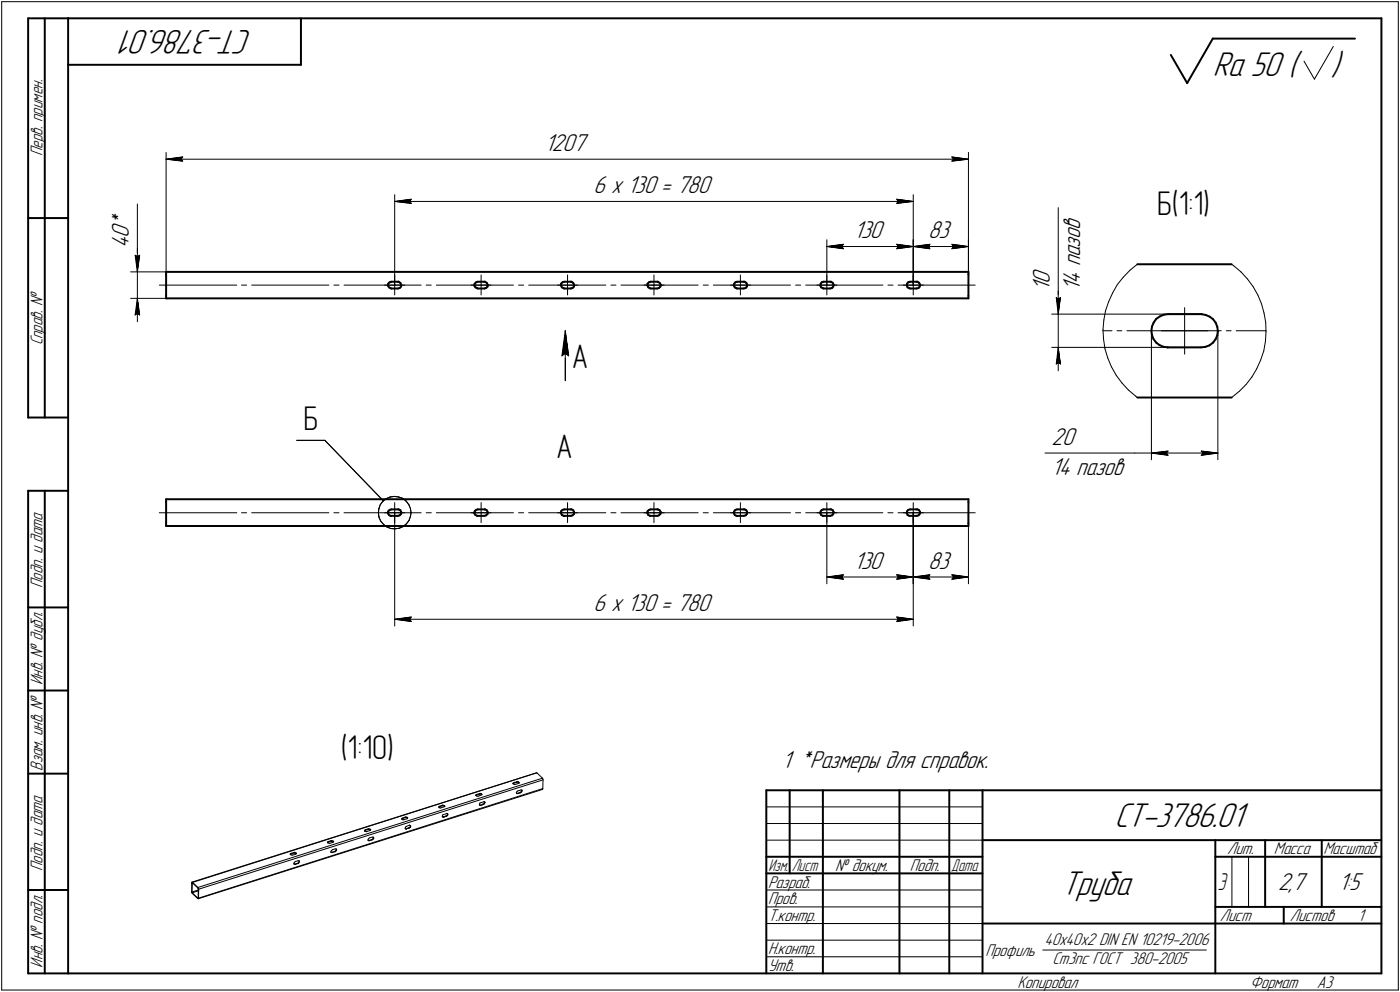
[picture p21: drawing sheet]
<svg xmlns="http://www.w3.org/2000/svg" width="421mm" height="298mm" viewBox="0 0 421 298" stroke-linecap="round" stroke-linejoin="round" font-family="sans-serif">
<defs><g id="words">
<g font-size="10.9">
<text x="75.9" y="9" transform="rotate(-180 75.9 9)">СТ-3786.01</text>
<text x="364.8" y="22.8">Ra 50 (</text>
<text x="400.3" y="22.8">)</text>
<text x="335.1" y="248.5">СТ-3786.01</text>
<text x="319.2" y="268.8">Труба</text>
</g>
<g font-size="10.3">
<text x="348" y="64.7">Б(1:1)</text>
<text x="172" y="110.5">А</text>
<text x="91.2" y="129.2">Б</text>
<text x="167.3" y="137.5">А</text>
<text x="102.5" y="228.1">(1:10)</text>
</g>
<g font-size="7.8">
<text x="163.9" y="45.3">1207</text>
<text x="178.5" y="58">6 х 130 = 780</text>
<text x="38.8" y="71.5" transform="rotate(-90 38.8 71.5)">0</text>
<text x="38.8" y="68.3" transform="rotate(-90 38.8 68.3)">*</text>
<text x="256.7" y="71.5">130</text>
<text x="279.1" y="71.5">83</text>
<text x="324.9" y="71.8" transform="rotate(-90 324.9 71.8)">о</text>
<text x="324.9" y="69" transform="rotate(-90 324.9 69)">в</text>
<text x="38.8" y="74.7" transform="rotate(-90 38.8 74.7)">4</text>
<text x="324.9" y="77.2" transform="rotate(-90 324.9 77.2)">а</text>
<text x="324.9" y="74.5" transform="rotate(-90 324.9 74.5)">з</text>
<text x="324.9" y="80" transform="rotate(-90 324.9 80)">п</text>
<text x="315.8" y="87.4" transform="rotate(-90 315.8 87.4)">1</text>
<text x="315.8" y="85.3" transform="rotate(-90 315.8 85.3)">0</text>
<text x="324.9" y="87.4" transform="rotate(-90 324.9 87.4)">1</text>
<text x="324.9" y="85.3" transform="rotate(-90 324.9 85.3)">4</text>
<text x="316.3" y="133.7">20</text>
<text x="316.3" y="142.8">14 пазов</text>
<text x="256.7" y="170.9">130</text>
<text x="279.1" y="170.9">83</text>
<text x="178.5" y="183.6">6 х 130 = 780</text>
<text x="235.3" y="230.8">1 *Размеры для справок.</text>
<text x="384.4" y="267.5">2,7</text>
<text x="402.6" y="267.5">1:5</text>
</g>
<text font-size="7.5" x="366.3" y="267.5">Э</text>
<g font-size="5.4">
<text x="12.8" y="46.9" transform="rotate(-90 12.8 46.9)">Перв. примен.</text>
<text x="12.8" y="103.8" transform="rotate(-90 12.8 103.8)">Справ. !</text>
<text x="12.8" y="176.7" transform="rotate(-90 12.8 176.7)">Подп. и дата</text>
<text x="12.8" y="205.8" transform="rotate(-90 12.8 205.8)">Инв. ! дубл.</text>
<text x="12.8" y="231.6" transform="rotate(-90 12.8 231.6)">Взам. инв. !</text>
<text x="369.1" y="256.8">Лит.</text>
<text x="383.1" y="256.8">Масса</text>
<text x="398" y="256.8">Масштаб</text>
<text x="12.8" y="261.7" transform="rotate(-90 12.8 261.7)">Подп. и дата</text>
<text x="251.2" y="261.8">! докум.</text>
<text x="273.6" y="261.8">Подп.</text>
<text x="231" y="266.8">Разраб.</text>
<text x="231" y="271.8">Пров.</text>
<text x="231" y="276.8">Т.контр.</text>
<text x="366.9" y="276.8">Лист</text>
<text x="387.9" y="276.8">Листов</text>
<text x="408.4" y="276.8">1</text>
<text x="231" y="286.8">Н.контр.</text>
<text x="296.4" y="287.2">Профиль</text>
<text x="314.1" y="284.1">40х40х2 DIN EN 10219-2006</text>
<text x="12.8" y="290.8" transform="rotate(-90 12.8 290.8)">Инв. ! подл.</text>
<text x="231" y="291.8">Утв.</text>
<text x="316.5" y="289.8">Ст3пс ГОСТ 380-2005</text>
<text x="306" y="296.8">Копировал</text>
<text x="376" y="296.8">Формат</text>
<text x="396" y="296.8">A3</text>
</g>
<g font-size="5.3">
<text x="231.1" y="261.8">Изм.</text>
<text x="238.1" y="261.8">Лист</text>
<text x="286.1" y="261.8">Дата</text>
</g>
</g></defs>
<g fill="none" stroke="#000" stroke-width=".59">
<path d="M8.5 5.5v120zM8.5 5.5h12zM13.5 5.5v120zM20.5 5.5v287zM20.5 5.5h395zM20.5 19.5h70zM90.5 5.5v14zM352.1 16.5l4.9 8.5zM364.7 11.6l-7.7 13.4zM364.7 11.6h42.8zM415.5 5.5v287zM8.5 65.5h12z"/>
<path d="M342.1 79.4h28.3zM50 81.7v.8zM50 88.9v.8zM50 81.7h241.3zM50 89.7h241.3zM50 82.5v6.4zM116.7 85.9l.3 .5zM116.8 85.3l-.1 .6zM117 86.4l.4 .2zM117.2 84.8l.5-.1zM117.2 84.8l-.4 .5zM117.4 86.6l.3 .1z"/>
<path d="M117.7 84.7h2zM117.7 86.7h2zM119.7 86.7l.5-.2zM119.7 84.7h.2zM119.9 84.7l.5 .3zM120.2 86.5l.4-.4zM120.4 85l.2 .5zM120.6 85.5v.6zM142.7 85.9l.3 .5zM142.7 85.3v.6zM143 86.4l.5 .2zM143.2 84.8l.5-.1z"/>
<path d="M143.2 84.8l-.5 .5zM143.5 86.6l.2 .1zM143.7 86.7h2zM143.7 84.7h2zM145.7 86.7l.5-.2zM145.7 84.7h.2zM145.9 84.7l.5 .3zM146.2 86.5l.4-.4zM146.4 85l.2 .5zM146.6 85.5v.6zM168.7 85.3v.6zM168.7 85.9l.3 .5z"/>
<path d="M169 86.4l.5 .2zM169.2 84.8l.5-.1zM169.2 84.8l-.5 .5zM169.5 86.6l.2 .1zM169.7 84.7h2zM169.7 86.7h2zM171.7 86.7l.5-.2zM171.7 84.7h.2zM171.9 84.7l.5 .3zM172.2 86.5l.4-.4zM172.4 85l.2 .5zM172.6 85.5v.6z"/>
<path d="M194.7 85.3v.6zM194.7 85.9l.3 .5zM195 86.4l.5 .2zM195.2 84.8l.5-.1zM195.2 84.8l-.5 .5zM195.5 86.6l.2 .1zM195.7 86.7h2zM195.7 84.7h2zM197.7 86.7l.5-.2zM197.7 84.7h.2zM197.9 84.7l.5 .3zM198.2 86.5l.4-.4z"/>
<path d="M198.4 85l.3 .5zM198.7 85.5l-.1 .6zM220.7 85.9l.3 .5zM220.8 85.3l-.1 .6zM221 86.4l.5 .2zM221.1 84.8l.6-.1zM221.1 84.8l-.3 .5zM221.5 86.6l.2 .1zM221.7 86.7h2zM221.7 84.7h2zM223.7 86.7l.6-.2zM223.7 84.7h.2z"/>
<path d="M223.9 84.7l.6 .3zM224.5 85l.2 .5zM224.6 86.1l-.3 .4zM224.7 85.5l-.1 .6zM246.7 85.9l.3 .5zM246.8 85.3l-.1 .6zM247 86.4l.5 .2zM247.1 84.8l.5-.1zM247.1 84.8l-.3 .5zM247.5 86.6l.1 .1zM247.6 84.7h2.1zM247.6 86.7h2.1z"/>
<path d="M249.7 86.7l.6-.2zM249.7 84.7h.2zM249.9 84.7l.5 .3zM250.4 85l.3 .5zM250.6 86.1l-.3 .4zM250.7 85.5l-.1 .6zM272.7 85.9l.3 .5zM272.8 85.3l-.1 .6zM273 86.4l.5 .2zM273.1 84.8l.6-.1zM273.1 84.8l-.3 .5zM273.5 86.6l.2 .1z"/>
<path d="M273.7 86.7h2zM273.7 84.7h2zM275.7 86.7l.6-.2zM275.7 84.7h.2zM275.9 84.7l.5 .3zM276.4 85l.3 .5zM276.6 86.1l-.3 .4zM276.7 85.5l-.1 .6zM291.3 82.5v6.4zM291.3 88.9v.8zM291.3 81.7v.8zM346.3 99.4l.2 1.3z"/>
<path d="M346.5 98.1l-.2 1.3zM347 96.9l-.5 1.2zM347.7 95.8l1.1-.7zM347.7 95.8l-.7 1.1zM348.8 95.1l1.2-.5zM350 94.6l1.3-.2zM351.3 94.4h10zM361.4 94.4h.1M361.4 94.4l1.2 .3zM362.6 94.7l1.2 .5zM363.8 95.2l1 .7zM364.8 95.9l.8 1z"/>
<path d="M365.6 96.9l.5 1.3zM366.1 98.2l.2 1.3zM366.3 99.5l-.2 1.3zM342.1 119.5h28.3zM346.5 100.7l.4 1.2zM346.9 101.9l.8 1.1zM347.7 103l1 .7zM348.7 103.7l1.2 .5zM349.9 104.2l1.3 .2zM351.2 104.4h.1M351.3 104.4h10zM361.3 104.4l1.2-.2z"/>
<path d="M362.5 104.2l1.2-.4zM363.7 103.8l1.1-.8zM365.6 101.9l-.8 1.1zM366.1 100.8l-.5 1.1zM8.5 125.5h12zM8.5 147.5v145zM8.5 147.5h12zM13.5 147.5v145zM50 150v.9zM50 157.2v.9zM50 150.9v6.3zM50 158.1h241.3z"/>
<path d="M50 150h241.3zM116.7 154.3l.3 .5zM116.8 153.7l-.1 .6zM117 154.8l.4 .2zM117.2 153.2l.5-.1zM117.2 153.2l-.4 .5zM117.4 155h.3zM117.7 153.1h2zM117.7 155h2zM119.7 155l.5-.1zM119.7 153.1h.2zM119.9 153.1l.5 .2z"/>
<path d="M120.2 154.9l.4-.5zM120.4 153.3l.2 .5zM120.6 153.8v.6zM142.7 154.3l.3 .5zM142.7 153.7v.6zM143 154.8l.5 .2zM143.2 153.2l.5-.1zM143.2 153.2l-.5 .5zM143.5 155h.2zM143.7 155h2zM143.7 153.1h2zM145.7 155l.5-.1z"/>
<path d="M145.7 153.1h.2zM145.9 153.1l.5 .2zM146.2 154.9l.4-.5zM146.4 153.3l.2 .5zM146.6 153.8v.6zM168.7 153.7v.6zM168.7 154.3l.3 .5zM169 154.8l.5 .2zM169.2 153.2l.5-.1zM169.2 153.2l-.5 .5zM169.5 155h.2zM169.7 153.1h2z"/>
<path d="M169.7 155h2zM171.7 155l.5-.1zM171.7 153.1h.2zM171.9 153.1l.5 .2zM172.2 154.9l.4-.5zM172.4 153.3l.2 .5zM172.6 153.8v.6zM194.7 153.7v.6zM194.7 154.3l.3 .5zM195 154.8l.5 .2zM195.2 153.2l.5-.1zM195.2 153.2l-.5 .5z"/>
<path d="M195.5 155h.2zM195.7 155h2zM195.7 153.1h2zM197.7 155l.5-.1zM197.7 153.1h.2zM197.9 153.1l.5 .2zM198.2 154.9l.4-.5zM198.4 153.3l.3 .5zM198.7 153.8l-.1 .6zM220.7 154.3l.3 .5zM220.8 153.7l-.1 .6zM221 154.8l.5 .2z"/>
<path d="M221.1 153.2l.6-.1zM221.1 153.2l-.3 .5zM221.5 155h.2zM221.7 153.1h2zM221.7 155h2zM223.7 155l.6-.1zM223.7 153.1h.2zM223.9 153.1l.6 .2zM224.5 153.3l.2 .5zM224.6 154.4l-.3 .5zM224.7 153.8l-.1 .6zM246.7 154.3l.3 .5z"/>
<path d="M246.8 153.7l-.1 .6zM247 154.8l.5 .2zM247.1 153.2l.5-.1zM247.1 153.2l-.3 .5zM247.5 155h.1zM247.6 153.1h2.1zM247.6 155h2.1zM249.7 155l.6-.1zM249.7 153.1h.2zM249.9 153.1l.5 .2zM250.4 153.3l.3 .5zM250.6 154.4l-.3 .5z"/>
<path d="M250.7 153.8l-.1 .6zM272.7 154.3l.3 .5zM272.8 153.7l-.1 .6zM273 154.8l.5 .2zM273.1 153.2l.6-.1zM273.1 153.2l-.3 .5zM273.5 155h.2zM273.7 155h2zM273.7 153.1h2zM275.7 155l.6-.1zM275.7 153.1h.2zM275.9 153.1l.5 .2z"/>
<path d="M276.4 153.3l.3 .5zM276.6 154.4l-.3 .5zM276.7 153.8l-.1 .6zM291.3 150.9v6.3zM291.3 150v.9zM291.3 157.2v.9zM8.5 182.5h12zM8.5 207.5h12zM8.5 232.5h12zM230.5 237.5h185zM230.5 237.5v55zM237.5 237.5v25z"/>
<path d="M247.5 237.5v55zM270.5 237.5v55zM285.5 237.5v55zM295.5 237.5v55zM230.5 257.5h65zM295.5 252.5h120zM365.5 252.5v40zM365.5 257.5h15zM380.5 252.5v20zM380.5 257.5h35zM397.5 252.5v20zM8.5 267.5h12z"/>
<path d="M230.5 262.5h65zM295.5 277.5h70zM365.5 277.5h50zM365.5 272.5h50zM386.1 272.5v5zM8.5 292.5h12zM20.5 292.5h395z"/>
</g>
<g fill="none" stroke="#000" stroke-width=".3">
<path d="M.5 .5v297zM.5 .5h420zM392.2 18.4l3.1 5.4zM401 14l-5.7 9.8zM420.5 .5v297zM50 45.8v35.9zM50 47.8l4.9-.6zM50 47.8l4.9 .6zM50 47.8h241.3zM54.4 47.8l.5 .6zM54.9 47.2l-.5 .6zM118.7 58.5v27.2z"/>
<path d="M123.7 59.9l-.5 .6zM269.7 59.9l.5 .6zM269.7 59.9l5 .6zM274.7 58.5v27.2zM286.3 48.4l5-.6zM286.3 47.2l.5 .6zM286.3 47.2l5 .6zM286.8 47.8l-.5 .6zM291.3 45.8v35.9zM40.6 76.7l.7 .4zM40.6 76.7l.7 5zM41.3 76.7v5z"/>
<path d="M41.3 61.3v15.4zM41.3 77.1l.7-.4zM41.3 74.7v7zM42 76.7l-.7 5zM118.7 60.5l5-.6zM118.7 60.5l5 .6zM118.7 60.5h156zM123.2 60.5l.5 .6zM248.7 72.1v13.6zM248.7 74.1l5-.7zM248.7 74.1l5 .7zM248.7 74.1h26z"/>
<path d="M253.2 74.1l.5 .7zM253.7 73.4l-.5 .7zM269.7 74.8l5-.7zM269.7 73.4l.5 .7zM269.7 73.4l5 .7zM269.7 61.1l5-.6zM270.2 74.1l-.5 .7zM270.2 60.5l-.5 .6zM274.7 72.1v13.6zM274.7 74.1l5-.7zM274.7 74.1l5 .7zM274.7 74.1h16.6z"/>
<path d="M279.2 74.1l.5 .7zM279.7 73.4l-.5 .7zM286.3 74.8l5-.7zM286.3 73.4l.5 .7zM286.3 73.4l5 .7zM286.8 74.1l-.5 .7zM291.3 72.1v9.6zM318.3 62.4v27zM370.4 79.4l.6 .4zM371 79.8l2.2 1.9zM39.3 81.7h10.7zM39.3 89.7h10.7z"/>
<path d="M40.6 94.7l.7-.6zM41.3 89.7l-.7 5zM41.3 94.1l.7 .6zM41.3 89.7l.7 5zM41.3 89.7v7zM41.3 81.7v8zM47.9 85.7h23.3zM72.6 85.7h1.6zM75.7 85.7h23.2zM100.4 85.7h1.5zM103.5 85.7h23.2zM115.7 85.7h3z"/>
<path d="M118.7 85.7h3zM118.7 85.7v2.9zM118.7 82.6v3.1zM128.2 85.7h1.5zM131.2 85.7h23.2zM141.6 85.7h3.1zM144.7 85.7h3zM144.7 85.7v2.9zM144.7 82.6v3.1zM156 85.7h1.5zM159 85.7h23.2zM167.7 85.7h3z"/>
<path d="M170 99.4v15zM170 99.4l1 7.5zM170 99.4l-1 7.5zM170.7 85.7h3zM170.7 85.7v2.9zM170.7 82.6v3.1zM183.7 85.7h1.6zM186.8 85.7h23.2zM193.7 85.7h3zM196.7 85.7h3zM196.7 85.7v2.9zM196.7 82.6v3.1z"/>
<path d="M211.5 85.7h1.5zM214.5 85.7h23.2zM219.7 85.7h3zM222.7 85.7h3zM222.7 85.7v2.9zM222.7 82.6v3.1zM239.3 85.7h1.5zM242.3 85.7h23.2zM245.7 85.7h3zM248.7 85.7h3zM248.7 85.7v2.9zM248.7 82.6v3.1z"/>
<path d="M267 85.7h1.6zM270.1 85.7h23.2zM271.7 85.7h3zM274.7 85.7h3zM274.7 85.7v2.9zM274.7 82.6v3.1zM316.3 94.4h45zM317.7 89.4l.6 .5zM317.7 89.4l.6 5zM318.3 89.4v5zM318.3 89.9l.6-.5zM318.3 87.5v6.9z"/>
<path d="M318.3 94.4v10zM318.9 89.4l-.6 5zM331.6 99.4h2.8zM331.7 99.1l.2 2.8zM332 96.2l-.3 2.9zM332.5 93.4l-.5 2.8zM333.4 90.7l-.9 2.7zM334.6 88.1l-1.2 2.6zM336 99.4h1.4zM336 85.5l-1.4 2.6zM337.8 83.3l-1.8 2.2zM338.9 99.4h28.4z"/>
<path d="M339.9 81.2l2.2-1.8zM339.9 81.2l-2.1 2.1zM346.3 99.4v38.8zM349.2 99.4h7.1zM356.3 99.4h7zM356.3 99.4v7zM356.3 92.5v6.9zM366.3 99.4v38.8zM368.8 99.4h1.4zM371.8 99.4h9zM373.2 81.7l2 2.1zM375.2 83.8l1.7 2.3z"/>
<path d="M376.9 86.1l1.4 2.5zM378.3 88.6l1.1 2.7zM379.4 91.3l.8 2.8zM380.2 94.1l.5 2.8zM380.7 96.9v2.8zM380.7 99.7l-.1 2.9zM169 106.9l1-.7zM170 106.2l1 .7zM316.3 104.4h45zM317.7 109.4l.6-.4zM318.3 104.4l-.6 5zM318.3 109l.6 .4z"/>
<path d="M318.3 104.4l.6 5zM318.3 104.4v7zM331.9 101.9l.4 2.9zM332.3 104.8l.9 2.8zM333.2 107.6l1.1 2.6zM334.3 110.2l1.4 2.6zM335.7 112.8l1.7 2.3zM337.4 115.1l1.9 2.1zM339.3 117.2l2.2 1.8zM341.5 119l.6 .5zM370.4 119.5l2.3-1.9zM372.7 117.6l2-2z"/>
<path d="M376.5 113.3l-1.8 2.3zM378 110.8l-1.5 2.5zM379.1 108.2l-1.1 2.6zM380.1 105.5l-1 2.7zM380.6 102.6l-.5 2.9zM89.2 132.3h8.5zM97.7 132.3l17.6 18.2zM314.3 136.1h27zM341.3 136.1h5zM346.3 136.1l5-.5zM346.3 136.1l5 .7zM346.3 136.1h20z"/>
<path d="M350.8 136.1l.5 .7zM351.3 135.6l-.5 .5zM361.3 136.8l5-.7zM361.3 135.6l.5 .5zM361.3 135.6l5 .5zM361.8 136.1l-.5 .7zM47.9 154.1h23.3zM72.6 154.1h1.6zM75.7 154.1h23.2zM100.4 154.1h1.5zM103.5 154.1h23.2zM113.8 154.1l.2 1.3z"/>
<path d="M114 152.8l-.2 1.3zM114 155.4l.5 1.1zM114.4 151.6l-.4 1.2zM114.5 156.5l.8 1.1zM115.1 150.6l1.1-.7zM115.1 150.6l-.7 1zM115.3 157.6l1 .7zM115.7 154.1h3zM116.2 149.9l1.1-.5zM116.3 158.3l1.2 .5zM117.3 149.4l1.3-.2zM117.5 158.8l1.3 .1z"/>
<path d="M118.6 149.2l1.3 .2zM118.7 154.1h3zM118.7 154.1v3zM118.7 151v3.1zM118.7 154.1v34zM118.8 158.9l1.3-.2zM119.9 149.4l1.3 .4zM120.1 158.7l1.1-.5zM121.2 149.8l1 .8zM121.2 158.2l1.1-.8zM122.2 150.6l.7 1zM122.9 151.6l.5 1.2z"/>
<path d="M123 156.4l-.7 1zM123.4 152.8l.2 1.3zM123.4 155.2l-.4 1.2zM123.6 154.1l-.2 1.1zM128.2 154.1h1.5zM131.2 154.1h23.2zM141.6 154.1h3.1zM144.7 154.1h3zM144.7 154.1v3zM144.7 151v3.1zM156 154.1h1.5zM159 154.1h23.2z"/>
<path d="M167.7 154.1h3zM170.7 154.1h3zM170.7 154.1v3zM170.7 151v3.1zM183.7 154.1h1.6zM186.8 154.1h23.2zM193.7 154.1h3zM196.7 154.1h3zM196.7 154.1v3zM196.7 151v3.1zM211.5 154.1h1.5zM214.5 154.1h23.2z"/>
<path d="M219.7 154.1h3zM222.7 154.1h3zM222.7 154.1v3zM222.7 151v3.1zM239.3 154.1h1.5zM242.3 154.1h23.2zM245.7 154.1h3zM248.7 154.1h3zM248.7 154.1v3zM248.7 151v3.1zM248.7 154.1v21.3zM267 154.1h1.6z"/>
<path d="M270.1 154.1h23.2zM271.7 154.1h3zM274.7 154.1h3zM274.7 154.1v3zM274.7 151v3.1zM274.7 154.1v21.3zM274.7 154.1v34zM291.3 154.1v21.3zM248.7 173.4l5-.7zM248.7 173.4l5 .7zM248.7 173.4h26zM253.2 173.4l.5 .7z"/>
<path d="M253.7 172.7l-.5 .7zM269.7 174.1l5-.7zM269.7 172.7l.5 .7zM269.7 172.7l5 .7zM270.2 173.4l-.5 .7zM274.7 173.4l5-.7zM274.7 173.4l5 .7zM274.7 173.4h16.6zM279.2 173.4l.5 .7zM279.7 172.7l-.5 .7zM286.3 174.1l5-.7zM286.3 172.7l.5 .7z"/>
<path d="M286.3 172.7l5 .7zM286.8 173.4l-.5 .7zM118.7 186.1l5-.7zM118.7 186.1l5 .7zM118.7 186.1h156zM123.2 186.1l.5 .7zM123.7 185.4l-.5 .7zM269.7 186.8l5-.7zM269.7 185.4l.5 .7zM269.7 185.4l5 .7zM270.2 186.1l-.5 .7zM143.1 239.1l.2-.2z"/>
<path d="M143.1 238.9l.2-.1zM143.1 238.9h.1M143.1 239l.2 .2zM143.3 239.2l.3 .1zM143.3 238.8l.9-.3zM143.3 238.9l.9-.2zM143.3 238.8v.1zM143.6 239.3h.2zM143.8 239.3l.9-.4zM144.2 238.5l.2-.1zM144.2 238.5v.2zM144.3 238.6l.4 .1z"/>
<path d="M144.3 238.6h.1M144.4 238.4l.4 .1zM144.7 238.9l.2-.1zM144.7 238.7l.2 .1zM144.8 238.5l.1 .3zM154.3 235.4l.2-.2zM154.3 235.4h.1M154.3 235.5l.1 .1zM154.3 235.5l.2-.1zM154.4 235.6l.4 .1zM154.5 235.4l.9-.3zM154.5 235.2l.9-.3z"/>
<path d="M154.5 235.2v.2zM154.8 235.7h.2zM155 235.7l.9-.2zM155.3 238.3l.1 .1zM155.4 238.4l.3 .1zM155.4 234.9h.2zM155.4 238.4h.2zM155.4 234.9v.2zM155.4 235l.5 .1zM155.4 235h.1M155.4 237.9l.4-.2zM155.4 237.9l-.1 .4z"/>
<path d="M155.6 238.4l.9-.3zM155.6 234.9h.4zM155.6 238.4h.1M155.7 238.5l.8-.2zM155.8 237.7l.8-.3zM155.9 235.1l.2 .2zM155.9 235.5l.2-.2zM156 234.9l.1 .3zM156.1 235.3h.1M156.5 238.1l.3-.2zM156.5 238.1v.2zM156.5 238.3l.4-.3z"/>
<path d="M156.6 237.4h.4zM156.9 237.6l-.1 .3zM156.9 237.4v.2zM157 237.4l.1 .3zM157.1 237.7l-.2 .3zM161.5 232.2h.1M161.5 232.2l1.7 1.6zM163.2 233.8v.2zM163.2 234l.1 .4zM163.2 237.1v.1zM163.2 237.1h.1M163.3 234.4l-.1 2.6z"/>
<path d="M87.3 256.8l.2-.2zM87.3 256.6l.2-.1zM87.3 256.6h.1M87.3 256.7l.2 .2zM87.5 256.9l.3 .1zM87.5 256.5l.9-.3zM87.5 256.6l.9-.2zM87.5 256.5v.1zM87.8 257h.3zM88.1 257l.8-.3zM88.5 256.4h.1M88.4 259.5l.1 .2z"/>
<path d="M88.4 259.7h.2zM88.4 256.2l.2-.1zM88.4 256.2v.2zM88.5 256.4h.4zM88.5 259.2l.3-.3zM88.5 259.2l-.1 .3zM88.5 259.7l.2 .1zM88.6 259.7l1-.3zM88.6 256.1l.4 .2zM88.6 259.7l.2 .1zM88.7 259.8h.1M88.8 258.9l.9-.2z"/>
<path d="M88.8 259.8l.9-.3zM88.9 256.4l.3 .1zM88.9 256.7l.3-.2zM89 256.3l.2 .2zM89.2 256.5h.1M89.6 259.4l.2-.2zM89.6 259.4h.1M89.7 259.5l.2-.3zM89.7 258.7h.1M89.7 258.7h.3zM89.9 258.7l.1 .1zM90 258.8l-.2 .4z"/>
<path d="M90 258.7l.1 .2zM90.1 258.9l-.2 .3zM98.5 253.2l.2-.1zM98.5 253.1l.2-.2zM98.5 253.1h.1M98.5 253.2l.1 .1zM98.6 253.3l.4 .1zM98.7 253.1l.9-.3zM98.7 252.9l.9-.3zM98.7 252.9v.2zM99 253.4h.2zM99.2 253.4l.9-.2z"/>
<path d="M99.5 255.9l.1 .3zM99.6 256.1h.2zM99.6 256.2h.3zM99.6 252.6h.2zM99.7 252.8h.1M99.6 252.6v.2zM99.7 255.6l.3-.2zM99.7 255.6l-.2 .3zM99.7 252.8h.4zM99.8 252.6l.4 .1zM99.8 256.1l.9-.2zM99.8 256.1h.1"/>
<path d="M99.9 256.2l.9-.3zM100 255.4l.8-.3zM100.1 253.2l.2-.2zM100.1 252.8l.2 .2zM100.2 252.7l.1 .2zM100.3 253h.1M100.7 255.9l.3-.3zM100.7 255.9h.1zM100.8 255.1l.4 .1zM101.1 255.7l-.3 .2zM101.1 255.1l.1 .2zM101.2 255.2l.1 .2z"/>
<path d="M101.2 255.3l-.2 .3zM101.3 255.4l-.2 .3zM109.6 249.7l.3-.2zM109.6 249.5l.3-.2zM109.6 249.5h.1M109.6 249.6l.1 .3zM109.7 249.9h.5zM109.9 249.3l.8-.2zM109.9 249.5l.8-.2zM109.9 249.3v.2zM110.2 249.9h.2zM110.4 249.9l.9-.3z"/>
<path d="M110.7 252.4v.2zM110.7 252.6h.3zM110.7 249.1h.3zM110.8 249.3h.1M110.7 252.6h.4zM110.7 249.1v.2zM110.8 249.3h.5zM110.8 252.1l.3-.3zM110.8 252.1l-.1 .3zM111 249.1l.3 .1zM111 252.6l.8-.3zM111 252.6h.1"/>
<path d="M111.1 251.8l.9-.3zM111.1 252.6l.8-.2zM111.3 249.6l.1-.2zM111.3 249.3l.1 .1zM111.3 249.2l.2 .1zM111.4 249.4h.1M111.8 252.3l.4-.2zM111.8 252.3h.1M111.9 252.4l.4-.3zM112 251.5l.4 .1zM112.3 251.7l-.1 .4zM112.3 251.5v.2z"/>
<path d="M112.4 251.6v.3zM112.4 251.9l-.1 .2zM120.8 246l.1 .3zM120.8 246.1l.2-.1zM120.9 246.3l.3 .1zM121 245.9l-.2 .1zM121 246l.8-.3zM121 245.9l.9-.4zM121 245.9v.1zM121.2 246.4l.3-.1zM121.5 246.3l.9-.3zM121.8 248.8l.1 .3z"/>
<path d="M121.8 245.7h.2zM121.9 249h.3zM121.9 245.5h.3zM121.9 249.1l.3 .1zM121.9 245.5l-.1 .2zM122 248.5l.3-.2zM122 248.5l-.2 .3zM122 245.7h.3zM122.2 249l.8-.2zM122.2 245.5l.3 .1zM122.2 249.2h.1M122.2 249h.1"/>
<path d="M122.3 249.1l.8-.3zM122.3 248.3l.8-.3zM122.3 245.7l.3 .2zM122.4 246l.2-.1zM122.5 245.6l.1 .2zM122.6 245.9h.1M123 248.8l.4-.3zM123 248.8h.1M123.1 248.8l.3-.1zM123.2 248h.1M123.2 248l.2 .1zM123.4 248.2v.3z"/>
<path d="M123.4 248.1v.1zM123.4 248.1l.1 .2zM123.5 248.3l-.1 .4zM131.9 242.5l.3-.2zM131.9 242.5l.2 .2zM132 242.6l.2-.1zM132.1 242.7l.3 .1zM132.2 242.5l.8-.4zM132.2 242.3l.8-.3zM132.2 242.3v.2zM132.4 242.8l.3-.1zM132.7 242.7l.8-.2z"/>
<path d="M133 242h.3zM133 245.4h.3zM133 245.3l.1 .2zM133 242.1h.2zM133 242v.1zM133.1 244.9l.3-.1zM133.1 244.9l-.1 .4zM133.1 245.5l.2 .1zM133.2 242.1h.3zM133.3 242l.4 .1zM133.3 245.4l.9-.2zM133.3 245.6h.1"/>
<path d="M133.3 245.4l.1 .2zM133.4 244.8l.9-.3zM133.4 245.6l.9-.3zM133.5 242.5l.3-.2zM133.5 242.1l.3 .2zM133.7 242.1l.1 .1zM133.8 242.3h.1M134.2 245.2l.3-.2zM134.2 245.2h.1M134.3 245.3l.3-.2zM134.4 244.4l.2 .1zM134.4 244.4h.1"/>
<path d="M134.5 244.5l.1 .2zM134.6 244.7l-.1 .3zM134.6 244.5l.1 .3zM134.7 244.8l-.1 .3zM144.2 241.7l.1 .3zM144.2 241.9l.2 .1zM144.3 241.4l.3-.2zM144.3 241.4l-.1 .3zM144.3 242l.2 .1zM144.4 242l.9-.4zM144.4 242l.2 .1zM144.5 242.1h.1"/>
<path d="M144.6 241.2l.9-.2zM144.6 242.1l.9-.4zM145.3 241.6l.3-.1zM145.3 241.6l.2 .1zM145.5 241.7l.2-.1zM145.5 241h.1M145.5 241h.3zM145.7 241l.1 .1zM145.8 241l.1 .2zM145.8 241.1l-.2 .4zM145.9 241.2l-.2 .4zM230.5 247.5h65z"/>
<path d="M230.5 252.5h65zM230.5 242.5h65zM370.5 257.5v15zM375.5 257.5v15zM57.7 265.3h.1M57.7 268v.2zM57.7 268.2l.1 .3zM57.7 265.3v2.7zM57.7 265.1l.2 .1zM57.7 265.1v.2zM57.7 268.1v.1zM57.7 268.2h.1"/>
<path d="M57.7 265.1l103.7-32.9zM57.7 268.1l1.9-.6zM57.8 268.5l1.6 1.5zM57.9 265.3h.1M57.8 265.3h.1M57.8 265.4l-.1 2.7zM57.8 268.3l1.7 1.6zM57.8 268.3l1.8-.6zM57.9 265.3l1.6 1.6zM57.9 265.2l1.6 1.5zM57.9 265.2l103.6-33zM59.4 270l.2 .1z"/>
<path d="M59.5 266.7l.2 .3zM59.5 266.9l.1 .1zM59.5 269.9h.1M59.6 269.8h.1M59.5 266.7l103.7-32.9zM59.6 267.1h.1M59.6 267.1v2.7zM59.6 270.1l103.6-32.9zM59.7 267l.1 .2zM59.7 269.9l-.1 .2zM59.7 269.9l103.5-32.9zM59.8 267.2l-.1 2.7z"/>
<path d="M59.8 267.2l103.5-32.8zM230.5 267.5h65zM230.5 272.5h65zM230.5 277.5h65zM.5 297.5h420zM230.5 282.5h65zM230.5 287.5h65zM313.6 285.5h49.2z"/>
</g>
<g fill="#fff" stroke="#fff" stroke-width=".3">
<path d="M172 102.7h5zM172 102.8h5zM172 102.9h5zM172 103h5zM172 103h5zM172 103.1h5zM172 103.2h5zM172 103.3h5zM172 103.4h5zM172 103.5h5zM172 103.5h5zM172 103.6h5zM172 103.7h5zM172 103.8h5zM172 103.9h5zM172 104h5zM172 104.1h5zM172 104.1h5zM172 104.2h5zM172 104.3h5zM172 104.4h5zM172 104.5h5zM172 104.6h5zM172 104.6h5zM172 104.7h5zM172 104.8h5zM172 104.9h5zM172 105h5zM172 105.1h5zM172 105.2h5zM172 105.2h5zM172 105.3h5zM172 105.4h5zM172 105.5h5zM172 105.6h5zM172 105.7h5zM172 105.7h5zM172 105.8h5zM172 105.9h5zM172 106h5zM172 106.1h5zM172 106.2h5zM172 106.3h5zM172 106.3h5zM172 106.4h5zM172 106.5h5zM172 106.6h5zM172 106.7h5zM172 106.8h5zM172 106.8h5zM172 106.9h5zM172 107h5zM172 107.1h5zM172 107.2h5zM172 107.3h5zM172 107.4h5zM172 107.4h5zM172 107.5h5zM172 107.6h5zM172 107.7h5zM172 107.8h5zM172 107.9h5zM172 107.9h5zM172 108h5zM172 108.1h5zM172 108.2h5zM172 108.3h5zM172 108.4h5zM172 108.5h5zM172 108.5h5zM172 108.6h5zM172 108.7h5zM172 108.8h5zM172 108.9h5zM172 109h5zM172 109.1h5zM172 109.1h5zM172 109.2h5zM172 109.3h5zM172 109.4h5zM172 109.5h5zM172 109.6h5zM172 109.6h5zM172 109.7h5zM172 109.8h5zM172 109.9h5zM172 110h5zM172 110.1h5zM172 110.2h5zM172 110.2h5zM172 110.3h5zM172 110.4h5zM172 110.5h5zM172 110.6h5zM172 110.7h5zM172 110.7h5zM172 110.8h5zM172 110.9h5zM172 111h5zM172 111.1h5zM172 111.2h5zM172 111.3h5zM172 111.3h5zM172 111.4h5zM172 111.5h5zM172 111.6h5zM172 111.7h5zM172 111.8h5zM172 111.8h5zM172 111.9h5zM172 112h5zM172 112.1h5zM172 112.2h5zM172 112.3h5zM172 112.4h5zM172 112.4h5zM172 112.5h5zM172 112.6h5z"/>
<path d="M169.9 99.7h.3zM169.9 99.7h.3zM169.8 99.8h.5zM169.8 99.9h.5zM169.8 100h.5zM169.8 100.1h.5zM169.8 100.2h.5zM169.7 100.2h.7zM169.7 100.3h.7zM169.6 100.4h.9zM169.6 100.5h.9zM169.5 100.6h1zM169.5 100.7h1.1zM169.5 100.8h1.1zM169.4 100.8h1.3zM169.4 100.9h1.3zM169.3 101h1.5zM169.3 101.1h1.5zM169.2 101.2h1.6zM169.2 101.3h1.7zM169.2 101.3h1.7zM169.2 101.4h1.7zM169.2 101.5h1.7zM169.2 101.6h1.7zM169.2 101.7h1.7zM169.2 101.8h1.7zM169.2 101.9h1.7zM169.2 101.9h1.7zM169.2 102h1.7zM169.2 102.1h1.7zM169.2 102.2h1.7zM169.2 102.3h1.7zM169.2 102.4h1.7zM169.2 102.4h1.7zM169.2 102.5h1.7zM169.1 102.6h1.9zM169.1 102.7h1.9zM169.1 102.8h1.9zM169.1 102.9h1.9zM169.1 103h1.9zM169.1 103h1.9zM169.1 103.1h1.9zM169.1 103.2h1.9zM169 103.3h2.1zM169 103.4h2.1zM169 103.5h2.1zM169 103.5h2.1zM169 103.6h2.1zM169 103.7h2.1zM169 103.8h2.1zM169 103.9h2.1zM168.9 104h2.3zM168.9 104.1h2.3zM168.9 104.1h2.3zM168.9 104.2h2.3zM168.9 104.3h2.3zM168.9 104.4h2.3zM168.9 104.5h2.3zM168.9 104.6h2.3zM168.9 104.6h2.3zM168.8 104.7h2.5zM168.8 104.8h2.5zM168.8 104.9h2.5zM168.8 105h2.5zM168.8 105.1h2.5zM168.8 105.2h2.5zM168.8 105.2h2.5zM168.8 105.3h2.5zM168.7 105.4h2.7zM168.7 105.5h2.7zM168.7 105.6h2.7zM168.7 105.7h2.7zM168.7 105.7h2.7zM168.7 105.8h2.7zM168.7 105.9h2.7zM168.7 106h2.7zM168.7 106.1h2.7zM168.7 106.2h2.7zM168.7 106.3h2.7zM168.7 106.3h2.7zM168.7 106.4h2.7zM168.7 106.5h2.7zM168.7 106.6h2.7zM168.7 106.7h2.7zM168.6 106.8h2.9zM168.6 106.8h2.9zM168.6 106.9h2.9zM168.6 107h2.9zM168.6 107.1h2.9zM168.6 107.2h2.9zM168.6 107.3h2.9zM168.6 107.4h2.9z"/>
<path d="M279.1 66h7.8zM279.1 66h7.8zM279.1 66.1h7.8zM279.1 66.2h7.8zM279.1 66.3h7.8zM279.1 66.4h7.8zM279.1 66.5h7.8zM279.1 66.5h7.8zM279.1 66.6h7.8zM279.1 66.7h7.8zM279.1 66.8h7.8zM279.1 66.9h7.8zM279.1 67h7.8zM279.1 67.1h7.8zM279.1 67.1h7.8zM279.1 67.2h7.8zM279.1 67.3h7.8zM279.1 67.4h7.8zM279.1 67.5h7.8zM279.1 67.6h7.8zM279.1 67.6h7.8zM279.1 67.7h7.8zM279.1 67.8h7.8zM279.1 67.9h7.8zM279.1 68h7.8zM279.1 68.1h7.8zM279.1 68.2h7.8zM279.1 68.2h7.8zM279.1 68.3h7.8zM279.1 68.4h7.8zM279.1 68.5h7.8zM279.1 68.6h7.8zM279.1 68.7h7.8zM279.1 68.7h7.8zM279.1 68.8h7.8zM279.1 68.9h7.8zM279.1 69h7.8zM279.1 69.1h7.8zM279.1 69.2h7.8zM279.1 69.3h7.8zM279.1 69.3h7.8zM279.1 69.4h7.8zM279.1 69.5h7.8zM279.1 69.6h7.8zM279.1 69.7h7.8zM279.1 69.8h7.8zM279.1 69.8h7.8zM279.1 69.9h7.8zM279.1 70h7.8zM279.1 70.1h7.8zM279.1 70.2h7.8zM279.1 70.3h7.8zM279.1 70.4h7.8zM279.1 70.4h7.8zM279.1 70.5h7.8zM279.1 70.6h7.8zM279.1 70.7h7.8zM279.1 70.8h7.8zM279.1 70.9h7.8zM279.1 71h7.8zM279.1 71h7.8zM279.1 71.1h7.8zM279.1 71.2h7.8zM279.1 71.3h7.8zM279.1 71.4h7.8zM279.1 71.5h7.8zM279.1 71.5h7.8zM279.1 71.6h7.8zM279.1 71.7h7.8zM279.1 71.8h7.8zM279.1 71.9h7.8zM279.1 72h7.8zM279.1 72.1h7.8zM279.1 72.1h7.8zM279.1 72.2h7.8zM279.1 72.3h7.8zM279.1 72.4h7.8zM279.1 72.5h7.8zM279.1 72.6h7.8zM279.1 72.6h7.8zM279.1 72.7h7.8zM279.1 72.8h7.8zM279.1 72.9h7.8zM279.1 73h7.8z"/>
<path d="M285.7 73h.8zM285.7 73.1h1.6zM285.7 73.2h2.3zM285.7 73.2h3.1zM285.7 73.3h3.8zM285.7 73.4h4zM285.7 73.5h4.2zM285.7 73.6h4.4zM285.7 73.7h4.6zM285.7 73.7h4.8zM285.7 73.8h5zM285.7 73.9h5.2zM285.7 74h5.4zM285.7 74.1h5.6zM285.7 74.2h5.4zM285.7 74.3h5.2zM285.7 74.3h5zM285.7 74.4h4.8zM285.7 74.5h4.6zM285.7 74.6h4.4zM285.7 74.7h4.2zM285.7 74.8h4zM285.7 74.8h3.8zM285.7 74.9h3.2zM285.7 75h2.6zM285.7 75.1h1.9zM285.7 75.2h1.3zM285.7 75.3h.7z"/>
<path d="M279.5 73h.7zM278.7 73.1h1.5zM278 73.2h2.2zM277.2 73.2h3zM276.4 73.3h3.8zM276.3 73.4h3.9zM276.1 73.5h4.1zM275.8 73.6h4.4zM275.7 73.7h4.5zM275.5 73.7h4.7zM275.3 73.8h4.9zM275.1 73.9h5.1zM274.9 74h5.3zM274.7 74.1h5.5zM274.9 74.2h5.3zM275.1 74.3h5.1zM275.3 74.3h4.9zM275.5 74.4h4.7zM275.7 74.5h4.5zM275.8 74.6h4.4zM276.1 74.7h4.1zM276.3 74.8h3.9zM276.4 74.8h3.8zM277.1 74.9h3.1zM277.7 75h2.5zM278.3 75.1h1.9zM279 75.2h1.2zM279.6 75.3h.6z"/>
<path d="M256.7 66h9.9zM256.7 66h9.9zM256.7 66.1h9.9zM256.7 66.2h9.9zM256.7 66.3h9.9zM256.7 66.4h9.9zM256.7 66.5h9.9zM256.7 66.5h9.9zM256.7 66.6h9.9zM256.7 66.7h9.9zM256.7 66.8h9.9zM256.7 66.9h9.9zM256.7 67h9.9zM256.7 67.1h9.9zM256.7 67.1h9.9zM256.7 67.2h9.9zM256.7 67.3h9.9zM256.7 67.4h9.9zM256.7 67.5h9.9zM256.7 67.6h9.9zM256.7 67.6h9.9zM256.7 67.7h9.9zM256.7 67.8h9.9zM256.7 67.9h9.9zM256.7 68h9.9zM256.7 68.1h9.9zM256.7 68.2h9.9zM256.7 68.2h9.9zM256.7 68.3h9.9zM256.7 68.4h9.9zM256.7 68.5h9.9zM256.7 68.6h9.9zM256.7 68.7h9.9zM256.7 68.7h9.9zM256.7 68.8h9.9zM256.7 68.9h9.9zM256.7 69h9.9zM256.7 69.1h9.9zM256.7 69.2h9.9zM256.7 69.3h9.9zM256.7 69.3h9.9zM256.7 69.4h9.9zM256.7 69.5h9.9zM256.7 69.6h9.9zM256.7 69.7h9.9zM256.7 69.8h9.9zM256.7 69.8h9.9zM256.7 69.9h9.9zM256.7 70h9.9zM256.7 70.1h9.9zM256.7 70.2h9.9zM256.7 70.3h9.9zM256.7 70.4h9.9zM256.7 70.4h9.9zM256.7 70.5h9.9zM256.7 70.6h9.9zM256.7 70.7h9.9zM256.7 70.8h9.9zM256.7 70.9h9.9zM256.7 71h9.9zM256.7 71h9.9zM256.7 71.1h9.9zM256.7 71.2h9.9zM256.7 71.3h9.9zM256.7 71.4h9.9zM256.7 71.5h9.9zM256.7 71.5h9.9zM256.7 71.6h9.9zM256.7 71.7h9.9zM256.7 71.8h9.9zM256.7 71.9h9.9zM256.7 72h9.9zM256.7 72.1h9.9zM256.7 72.1h9.9zM256.7 72.2h9.9zM256.7 72.3h9.9zM256.7 72.4h9.9zM256.7 72.5h9.9zM256.7 72.6h9.9zM256.7 72.6h9.9zM256.7 72.7h9.9zM256.7 72.8h9.9zM256.7 72.9h9.9zM256.7 73h9.9z"/>
<path d="M269.2 73h.7zM269.2 73.1h1.5zM269.2 73.2h2.2zM269.2 73.2h3zM269.2 73.3h3.7zM269.2 73.4h3.9zM269.2 73.5h4.1zM269.2 73.6h4.3zM269.2 73.7h4.5zM269.2 73.7h4.7zM269.2 73.8h4.9zM269.2 73.9h5.1zM269.2 74h5.3zM269.2 74.1h5.5zM269.2 74.2h5.3zM269.2 74.3h5.1zM269.2 74.3h4.9zM269.2 74.4h4.7zM269.2 74.5h4.5zM269.2 74.6h4.3zM269.2 74.7h4.1zM269.2 74.8h3.9zM269.2 74.8h3.7zM269.2 74.9h3.1zM269.2 75h2.5zM269.2 75.1h1.8zM269.2 75.2h1.2zM269.2 75.3h.6z"/>
<path d="M253.5 73h.7zM252.7 73.1h1.5zM252 73.2h2.2zM251.2 73.2h3zM250.4 73.3h3.8zM250.3 73.4h3.9zM250.1 73.5h4.1zM249.9 73.6h4.3zM249.7 73.7h4.5zM249.5 73.7h4.7zM249.3 73.8h4.9zM249.1 73.9h5.1zM248.9 74h5.3zM248.7 74.1h5.5zM248.9 74.2h5.3zM249.1 74.3h5.1zM249.3 74.3h4.9zM249.5 74.4h4.7zM249.7 74.5h4.5zM249.9 74.6h4.3zM250.1 74.7h4.1zM250.3 74.8h3.9zM250.4 74.8h3.8zM251.1 74.9h3.1zM251.7 75h2.5zM252.3 75.1h1.9zM253 75.2h1.2zM253.6 75.3h.6z"/>
<path d="M178.5 52.4h36.4zM178.5 52.5h36.4zM178.5 52.6h36.4zM178.5 52.7h36.4zM178.5 52.7h36.4zM178.5 52.8h36.4zM178.5 52.9h36.4zM178.5 53h36.4zM178.5 53.1h36.4zM178.5 53.2h36.4zM178.5 53.3h36.4zM178.5 53.3h36.4zM178.5 53.4h36.4zM178.5 53.5h36.4zM178.5 53.6h36.4zM178.5 53.7h36.4zM178.5 53.8h36.4zM178.5 53.8h36.4zM178.5 53.9h36.4zM178.5 54h36.4zM178.5 54.1h36.4zM178.5 54.2h36.4zM178.5 54.3h36.4zM178.5 54.4h36.4zM178.5 54.4h36.4zM178.5 54.5h36.4zM178.5 54.6h36.4zM178.5 54.7h36.4zM178.5 54.8h36.4zM178.5 54.9h36.4zM178.5 54.9h36.4zM178.5 55h36.4zM178.5 55.1h36.4zM178.5 55.2h36.4zM178.5 55.3h36.4zM178.5 55.4h36.4zM178.5 55.5h36.4zM178.5 55.5h36.4zM178.5 55.6h36.4zM178.5 55.7h36.4zM178.5 55.8h36.4zM178.5 55.9h36.4zM178.5 56h36.4zM178.5 56h36.4zM178.5 56.1h36.4zM178.5 56.2h36.4zM178.5 56.3h36.4zM178.5 56.4h36.4zM178.5 56.5h36.4zM178.5 56.6h36.4zM178.5 56.6h36.4zM178.5 56.7h36.4zM178.5 56.8h36.4zM178.5 56.9h36.4zM178.5 57h36.4zM178.5 57.1h36.4zM178.5 57.1h36.4zM178.5 57.2h36.4zM178.5 57.3h36.4zM178.5 57.4h36.4zM178.5 57.5h36.4zM178.5 57.6h36.4zM178.5 57.7h36.4zM178.5 57.7h36.4zM178.5 57.8h36.4zM178.5 57.9h36.4zM178.5 58h36.4zM178.5 58.1h36.4zM178.5 58.2h36.4zM178.5 58.3h36.4zM178.5 58.3h36.4zM178.5 58.4h36.4zM178.5 58.5h36.4zM178.5 58.6h36.4zM178.5 58.7h36.4zM178.5 58.8h36.4zM178.5 58.8h36.4zM178.5 58.9h36.4zM178.5 59h36.4zM178.5 59.1h36.4zM178.5 59.2h36.4zM178.5 59.3h36.4zM178.5 59.4h36.4zM178.5 59.4h36.4z"/>
<path d="M269.2 59.4h.6zM269.2 59.4h1.2zM269.2 59.5h1.8zM269.2 59.6h2.5zM269.2 59.7h3.1zM269.2 59.8h3.7zM269.2 59.9h3.9zM269.2 59.9h4.1zM269.2 60h4.3zM269.2 60.1h4.5zM269.2 60.2h4.7zM269.2 60.3h4.9zM269.2 60.4h5.1zM269.2 60.5h5.3zM269.2 60.5h5.5zM269.2 60.6h5.3zM269.2 60.7h5zM269.2 60.8h4.9zM269.2 60.9h4.6zM269.2 61h4.4zM269.2 61h4.2zM269.2 61.1h3.9zM269.2 61.2h3.7zM269.2 61.3h3.1zM269.2 61.4h2.5zM269.2 61.5h1.8zM269.2 61.6h1.2zM269.2 61.6h.6z"/>
<path d="M123.6 59.4h.6zM123 59.4h1.2zM122.3 59.5h1.9zM121.8 59.6h2.4zM121.2 59.7h3zM120.5 59.8h3.7zM120.3 59.9h3.9zM120.1 59.9h4.1zM119.9 60h4.3zM119.7 60.1h4.5zM119.5 60.2h4.7zM119.3 60.3h4.9zM119.1 60.4h5.1zM119 60.5h5.2zM118.7 60.5h5.5zM119 60.6h5.2zM119.2 60.7h5zM119.4 60.8h4.8zM119.6 60.9h4.6zM119.9 61h4.3zM120.1 61h4.1zM120.3 61.1h3.9zM120.5 61.2h3.7zM121.2 61.3h3zM121.8 61.4h2.4zM122.3 61.5h1.9zM123 61.6h1.2zM123.6 61.6h.6z"/>
<path d="M163.9 39.7h13.5zM163.9 39.8h13.5zM163.9 39.9h13.5zM163.9 40h13.5zM163.9 40h13.5zM163.9 40.1h13.5zM163.9 40.2h13.5zM163.9 40.3h13.5zM163.9 40.4h13.5zM163.9 40.5h13.5zM163.9 40.6h13.5zM163.9 40.6h13.5zM163.9 40.7h13.5zM163.9 40.8h13.5zM163.9 40.9h13.5zM163.9 41h13.5zM163.9 41.1h13.5zM163.9 41.1h13.5zM163.9 41.2h13.5zM163.9 41.3h13.5zM163.9 41.4h13.5zM163.9 41.5h13.5zM163.9 41.6h13.5zM163.9 41.7h13.5zM163.9 41.7h13.5zM163.9 41.8h13.5zM163.9 41.9h13.5zM163.9 42h13.5zM163.9 42.1h13.5zM163.9 42.2h13.5zM163.9 42.2h13.5zM163.9 42.3h13.5zM163.9 42.4h13.5zM163.9 42.5h13.5zM163.9 42.6h13.5zM163.9 42.7h13.5zM163.9 42.8h13.5zM163.9 42.8h13.5zM163.9 42.9h13.5zM163.9 43h13.5zM163.9 43.1h13.5zM163.9 43.2h13.5zM163.9 43.3h13.5zM163.9 43.3h13.5zM163.9 43.4h13.5zM163.9 43.5h13.5zM163.9 43.6h13.5zM163.9 43.7h13.5zM163.9 43.8h13.5zM163.9 43.9h13.5zM163.9 43.9h13.5zM163.9 44h13.5zM163.9 44.1h13.5zM163.9 44.2h13.5zM163.9 44.3h13.5zM163.9 44.4h13.5zM163.9 44.4h13.5zM163.9 44.5h13.5zM163.9 44.6h13.5zM163.9 44.7h13.5zM163.9 44.8h13.5zM163.9 44.9h13.5zM163.9 45h13.5zM163.9 45h13.5zM163.9 45.1h13.5zM163.9 45.2h13.5zM163.9 45.3h13.5zM163.9 45.4h13.5zM163.9 45.5h13.5zM163.9 45.6h13.5zM163.9 45.6h13.5zM163.9 45.7h13.5zM163.9 45.8h13.5zM163.9 45.9h13.5zM163.9 46h13.5zM163.9 46.1h13.5zM163.9 46.1h13.5zM163.9 46.2h13.5zM163.9 46.3h13.5zM163.9 46.4h13.5zM163.9 46.5h13.5zM163.9 46.6h13.5zM163.9 46.7h13.5zM163.9 46.7h13.5z"/>
<path d="M54.9 46.7h.6zM54.3 46.7h1.2zM53.6 46.8h1.9zM53 46.9h2.5zM52.4 47h3.1zM51.7 47.1h3.8zM51.6 47.2h3.9zM51.4 47.2h4.1zM51.1 47.3h4.4zM51 47.4h4.5zM50.8 47.5h4.7zM50.5 47.6h5zM50.4 47.7h5.1zM50.2 47.8h5.3zM50 47.8h5.5zM50.2 47.9h5.3zM50.5 48h5zM50.6 48.1h4.9zM50.9 48.2h4.6zM51.1 48.3h4.4zM51.3 48.3h4.2zM51.6 48.4h3.9zM51.7 48.5h3.8zM52.4 48.6h3.1zM53 48.7h2.5zM53.6 48.8h1.9zM54.3 48.9h1.2zM54.9 48.9h.6z"/>
<path d="M285.7 46.7h.7zM285.7 46.7h1.3zM285.7 46.8h1.9zM285.7 46.9h2.6zM285.7 47h3.2zM285.7 47.1h3.8zM285.7 47.2h4zM285.7 47.2h4.2zM285.7 47.3h4.4zM285.7 47.4h4.6zM285.7 47.5h4.8zM285.7 47.6h5zM285.7 47.7h5.2zM285.7 47.8h5.4zM285.7 47.8h5.6zM285.7 47.9h5.4zM285.7 48h5.1zM285.7 48.1h5zM285.7 48.2h4.7zM285.7 48.3h4.5zM285.7 48.3h4.3zM285.7 48.4h4zM285.7 48.5h3.8zM285.7 48.6h3.2zM285.7 48.7h2.6zM285.7 48.8h1.9zM285.7 48.9h1.3zM285.7 48.9h.7z"/>
<path d="M33.2 63.3h7.1zM33.2 63.4h7.1zM33.2 63.5h7.1zM33.2 63.6h7.1zM33.2 63.7h7.1zM33.2 63.8h7.1zM33.2 63.8h7.1zM33.2 63.9h7.1zM33.2 64h7.1zM33.2 64.1h7.1zM33.2 64.2h7.1zM33.2 64.3h7.1zM33.2 64.3h7.1zM33.2 64.4h7.1zM33.2 64.5h7.1zM33.2 64.6h7.1zM33.2 64.7h7.1zM33.2 64.8h7.1zM33.2 64.9h7.1zM33.2 64.9h7.1zM33.2 65h7.1zM33.2 65.1h7.1zM33.2 65.2h7.1zM33.2 65.3h7.1zM33.2 65.4h7.1zM33.2 65.4h7.1zM33.2 65.5h7.1zM33.2 65.6h7.1zM33.2 65.7h7.1zM33.2 65.8h7.1zM33.2 65.9h7.1zM33.2 66h7.1zM33.2 66h7.1zM33.2 66.1h7.1zM33.2 66.2h7.1zM33.2 66.3h7.1zM33.2 66.4h7.1zM33.2 66.5h7.1zM33.2 66.5h7.1zM33.2 66.6h7.1zM33.2 66.7h7.1zM33.2 66.8h7.1zM33.2 66.9h7.1zM33.2 67h7.1zM33.2 67.1h7.1zM33.2 67.1h7.1zM33.2 67.2h7.1zM33.2 67.3h7.1zM33.2 67.4h7.1zM33.2 67.5h7.1zM33.2 67.6h7.1zM33.2 67.6h7.1zM33.2 67.7h7.1zM33.2 67.8h7.1zM33.2 67.9h7.1zM33.2 68h7.1zM33.2 68.1h7.1zM33.2 68.2h7.1zM33.2 68.2h7.1zM33.2 68.3h7.1zM33.2 68.4h7.1zM33.2 68.5h7.1zM33.2 68.6h7.1zM33.2 68.7h7.1zM33.2 68.7h7.1zM33.2 68.8h7.1zM33.2 68.9h7.1zM33.2 69h7.1zM33.2 69.1h7.1zM33.2 69.2h7.1zM33.2 69.3h7.1zM33.2 69.3h7.1zM33.2 69.4h7.1zM33.2 69.5h7.1zM33.2 69.6h7.1zM33.2 69.7h7.1zM33.2 69.8h7.1zM33.2 69.8h7.1zM33.2 69.9h7.1zM33.2 70h7.1zM33.2 70.1h7.1zM33.2 70.2h7.1zM33.2 70.3h7.1zM33.2 70.4h7.1zM33.2 70.4h7.1zM33.2 70.5h7.1zM33.2 70.6h7.1zM33.2 70.7h7.1zM33.2 70.8h7.1zM33.2 70.9h7.1zM33.2 71h7.1zM33.2 71h7.1zM33.2 71.1h7.1zM33.2 71.2h7.1zM33.2 71.3h7.1zM33.2 71.4h7.1zM33.2 71.5h7.1zM33.2 71.5h7.1zM33.2 71.6h7.1zM33.2 71.7h7.1zM33.2 71.8h7.1zM33.2 71.9h7.1zM33.2 72h7.1zM33.2 72.1h7.1zM33.2 72.1h7.1zM33.2 72.2h7.1zM33.2 72.3h7.1zM33.2 72.4h7.1zM33.2 72.5h7.1zM33.2 72.6h7.1zM33.2 72.6h7.1zM33.2 72.7h7.1zM33.2 72.8h7.1zM33.2 72.9h7.1zM33.2 73h7.1zM33.2 73.1h7.1zM33.2 73.2h7.1zM33.2 73.2h7.1zM33.2 73.3h7.1zM33.2 73.4h7.1zM33.2 73.5h7.1zM33.2 73.6h7.1zM33.2 73.7h7.1zM33.2 73.7h7.1zM33.2 73.8h7.1zM33.2 73.9h7.1zM33.2 74h7.1zM33.2 74.1h7.1zM33.2 74.2h7.1zM33.2 74.3h7.1zM33.2 74.3h7.1zM33.2 74.4h7.1zM33.2 74.5h7.1zM33.2 74.6h7.1z"/>
<path d="M40 76.2h2.5zM40.1 76.3h2.4zM40.1 76.4h2.4zM40.1 76.5h2.4zM40.1 76.5h2.4zM40.1 76.6h2.4zM40.1 76.7h2.4zM40.1 76.8h2.4zM40.2 76.9h2.3zM40.2 77h2.2zM40.2 77h2.2zM40.2 77.1h2.2zM40.2 77.2h2.2zM40.2 77.3h2.2zM40.2 77.4h2.2zM40.3 77.5h2.1zM40.3 77.6h2.1zM40.3 77.6h2.1zM40.3 77.7h2zM40.3 77.8h2zM40.3 77.9h2zM40.3 78h2zM40.3 78.1h2zM40.4 78.1h1.9zM40.4 78.2h1.9zM40.4 78.3h1.9zM40.4 78.4h1.9zM40.4 78.5h1.8zM40.4 78.6h1.8zM40.4 78.7h1.8zM40.5 78.7h1.7zM40.5 78.8h1.7zM40.5 78.9h1.7zM40.5 79h1.7zM40.5 79.1h1.7zM40.5 79.2h1.7zM40.5 79.2h1.7zM40.6 79.3h1.6zM40.6 79.4h1.6zM40.6 79.5h1.6zM40.6 79.6h1.6zM40.6 79.7h1.6zM40.6 79.8h1.6zM40.6 79.8h1.6zM40.6 79.9h1.5zM40.6 80h1.5zM40.6 80.1h1.5zM40.7 80.2h1.3zM40.7 80.3h1.3zM40.8 80.3h1.1zM40.8 80.4h1.1zM40.8 80.5h1zM40.9 80.6h.9zM40.9 80.7h.9zM41 80.8h.7zM41 80.9h.7zM41.1 80.9h.6zM41.1 81h.6zM41.1 81.1h.5zM41.1 81.2h.5zM41.1 81.3h.5zM41.2 81.4h.3zM41.2 81.4h.3z"/>
<path d="M41.2 89.9h.3zM41.2 90h.3zM41.1 90.1h.5zM41.1 90.2h.5zM41.1 90.3h.5zM41.1 90.3h.6zM41.1 90.4h.6zM41 90.5h.7zM41 90.6h.7zM40.9 90.7h.9zM40.9 90.8h.9zM40.8 90.8h1zM40.8 90.9h1.1zM40.8 91h1.1zM40.7 91.1h1.3zM40.7 91.2h1.3zM40.6 91.3h1.5zM40.6 91.4h1.5zM40.6 91.4h1.5zM40.6 91.5h1.6zM40.6 91.6h1.6zM40.6 91.7h1.6zM40.6 91.8h1.6zM40.6 91.9h1.6zM40.6 91.9h1.6zM40.6 92h1.6zM40.5 92.1h1.7zM40.5 92.2h1.7zM40.5 92.3h1.7zM40.5 92.4h1.7zM40.5 92.5h1.7zM40.5 92.5h1.7zM40.5 92.6h1.7zM40.4 92.7h1.8zM40.4 92.8h1.8zM40.4 92.9h1.8zM40.4 93h1.9zM40.4 93h1.9zM40.4 93.1h1.9zM40.4 93.2h1.9zM40.3 93.3h2zM40.3 93.4h2zM40.3 93.5h2zM40.3 93.6h2zM40.3 93.6h2zM40.3 93.7h2.1zM40.3 93.8h2.1zM40.3 93.9h2.1zM40.2 94h2.2zM40.2 94.1h2.2zM40.2 94.1h2.2zM40.2 94.2h2.2zM40.2 94.3h2.2zM40.2 94.4h2.2zM40.2 94.5h2.3zM40.1 94.6h2.4zM40.1 94.7h2.4zM40.1 94.7h2.4zM40.1 94.8h2.4zM40.1 94.9h2.4zM40.1 95h2.4zM40.1 95.1h2.4z"/>
<path d="M167.3 129.7h5zM167.3 129.8h5zM167.3 129.9h5zM167.3 130h5zM167.3 130h5zM167.3 130.1h5zM167.3 130.2h5zM167.3 130.3h5zM167.3 130.4h5zM167.3 130.5h5zM167.3 130.6h5zM167.3 130.6h5zM167.3 130.7h5zM167.3 130.8h5zM167.3 130.9h5zM167.3 131h5zM167.3 131.1h5zM167.3 131.1h5zM167.3 131.2h5zM167.3 131.3h5zM167.3 131.4h5zM167.3 131.5h5zM167.3 131.6h5zM167.3 131.7h5zM167.3 131.7h5zM167.3 131.8h5zM167.3 131.9h5zM167.3 132h5zM167.3 132.1h5zM167.3 132.2h5zM167.3 132.2h5zM167.3 132.3h5zM167.3 132.4h5zM167.3 132.5h5zM167.3 132.6h5zM167.3 132.7h5zM167.3 132.8h5zM167.3 132.8h5zM167.3 132.9h5zM167.3 133h5zM167.3 133.1h5zM167.3 133.2h5zM167.3 133.3h5zM167.3 133.3h5zM167.3 133.4h5zM167.3 133.5h5zM167.3 133.6h5zM167.3 133.7h5zM167.3 133.8h5zM167.3 133.9h5zM167.3 133.9h5zM167.3 134h5zM167.3 134.1h5zM167.3 134.2h5zM167.3 134.3h5zM167.3 134.4h5zM167.3 134.5h5zM167.3 134.5h5zM167.3 134.6h5zM167.3 134.7h5zM167.3 134.8h5zM167.3 134.9h5zM167.3 135h5zM167.3 135h5zM167.3 135.1h5zM167.3 135.2h5zM167.3 135.3h5zM167.3 135.4h5zM167.3 135.5h5zM167.3 135.6h5zM167.3 135.6h5zM167.3 135.7h5zM167.3 135.8h5zM167.3 135.9h5zM167.3 136h5zM167.3 136.1h5zM167.3 136.1h5zM167.3 136.2h5zM167.3 136.3h5zM167.3 136.4h5zM167.3 136.5h5zM167.3 136.6h5zM167.3 136.7h5zM167.3 136.7h5zM167.3 136.8h5zM167.3 136.9h5zM167.3 137h5zM167.3 137.1h5zM167.3 137.2h5zM167.3 137.2h5zM167.3 137.3h5zM167.3 137.4h5zM167.3 137.5h5zM167.3 137.6h5zM167.3 137.7h5zM167.3 137.8h5zM167.3 137.8h5zM167.3 137.9h5zM167.3 138h5zM167.3 138.1h5zM167.3 138.2h5zM167.3 138.3h5zM167.3 138.3h5zM167.3 138.4h5zM167.3 138.5h5zM167.3 138.6h5zM167.3 138.7h5zM167.3 138.8h5zM167.3 138.9h5zM167.3 138.9h5zM167.3 139h5zM167.3 139.1h5zM167.3 139.2h5zM167.3 139.3h5zM167.3 139.4h5zM167.3 139.4h5zM167.3 139.5h5zM167.3 139.6h5z"/>
<path d="M279.1 165.3h7.8zM279.1 165.4h7.8zM279.1 165.4h7.8zM279.1 165.5h7.8zM279.1 165.6h7.8zM279.1 165.7h7.8zM279.1 165.8h7.8zM279.1 165.9h7.8zM279.1 165.9h7.8zM279.1 166h7.8zM279.1 166.1h7.8zM279.1 166.2h7.8zM279.1 166.3h7.8zM279.1 166.4h7.8zM279.1 166.5h7.8zM279.1 166.5h7.8zM279.1 166.6h7.8zM279.1 166.7h7.8zM279.1 166.8h7.8zM279.1 166.9h7.8zM279.1 167h7.8zM279.1 167h7.8zM279.1 167.1h7.8zM279.1 167.2h7.8zM279.1 167.3h7.8zM279.1 167.4h7.8zM279.1 167.5h7.8zM279.1 167.6h7.8zM279.1 167.6h7.8zM279.1 167.7h7.8zM279.1 167.8h7.8zM279.1 167.9h7.8zM279.1 168h7.8zM279.1 168.1h7.8zM279.1 168.1h7.8zM279.1 168.2h7.8zM279.1 168.3h7.8zM279.1 168.4h7.8zM279.1 168.5h7.8zM279.1 168.6h7.8zM279.1 168.7h7.8zM279.1 168.7h7.8zM279.1 168.8h7.8zM279.1 168.9h7.8zM279.1 169h7.8zM279.1 169.1h7.8zM279.1 169.2h7.8zM279.1 169.2h7.8zM279.1 169.3h7.8zM279.1 169.4h7.8zM279.1 169.5h7.8zM279.1 169.6h7.8zM279.1 169.7h7.8zM279.1 169.8h7.8zM279.1 169.8h7.8zM279.1 169.9h7.8zM279.1 170h7.8zM279.1 170.1h7.8zM279.1 170.2h7.8zM279.1 170.3h7.8zM279.1 170.3h7.8zM279.1 170.4h7.8zM279.1 170.5h7.8zM279.1 170.6h7.8zM279.1 170.7h7.8zM279.1 170.8h7.8zM279.1 170.9h7.8zM279.1 170.9h7.8zM279.1 171h7.8zM279.1 171.1h7.8zM279.1 171.2h7.8zM279.1 171.3h7.8zM279.1 171.4h7.8zM279.1 171.4h7.8zM279.1 171.5h7.8zM279.1 171.6h7.8zM279.1 171.7h7.8zM279.1 171.8h7.8zM279.1 171.9h7.8zM279.1 172h7.8zM279.1 172h7.8zM279.1 172.1h7.8zM279.1 172.2h7.8zM279.1 172.3h7.8z"/>
<path d="M285.7 172.2h.7zM285.7 172.3h1.3zM285.7 172.4h1.9zM285.7 172.5h2.6zM285.7 172.6h3.2zM285.7 172.6h3.8zM285.7 172.7h4zM285.7 172.8h4.2zM285.7 172.9h4.4zM285.7 173h4.6zM285.7 173.1h4.8zM285.7 173.1h5zM285.7 173.2h5.2zM285.7 173.3h5.4zM285.7 173.4h5.6zM285.7 173.5h5.4zM285.7 173.6h5.2zM285.7 173.7h5zM285.7 173.7h4.8zM285.7 173.8h4.6zM285.7 173.9h4.4zM285.7 174h4.2zM285.7 174.1h4zM285.7 174.2h3.8zM285.7 174.2h3.1zM285.7 174.3h2.3zM285.7 174.4h1.6zM285.7 174.5h.8z"/>
<path d="M279.6 172.2h.6zM279 172.3h1.2zM278.3 172.4h1.9zM277.7 172.5h2.5zM277.1 172.6h3.1zM276.4 172.6h3.8zM276.3 172.7h3.9zM276.1 172.8h4.1zM275.8 172.9h4.4zM275.7 173h4.5zM275.5 173.1h4.7zM275.3 173.1h4.9zM275.1 173.2h5.1zM274.9 173.3h5.3zM274.7 173.4h5.5zM274.9 173.5h5.3zM275.1 173.6h5.1zM275.3 173.7h4.9zM275.5 173.7h4.7zM275.7 173.8h4.5zM275.8 173.9h4.4zM276.1 174h4.1zM276.3 174.1h3.9zM276.4 174.2h3.8zM277.2 174.2h3zM278 174.3h2.2zM278.7 174.4h1.5zM279.5 174.5h.7z"/>
<path d="M256.7 165.3h9.9zM256.7 165.4h9.9zM256.7 165.4h9.9zM256.7 165.5h9.9zM256.7 165.6h9.9zM256.7 165.7h9.9zM256.7 165.8h9.9zM256.7 165.9h9.9zM256.7 165.9h9.9zM256.7 166h9.9zM256.7 166.1h9.9zM256.7 166.2h9.9zM256.7 166.3h9.9zM256.7 166.4h9.9zM256.7 166.5h9.9zM256.7 166.5h9.9zM256.7 166.6h9.9zM256.7 166.7h9.9zM256.7 166.8h9.9zM256.7 166.9h9.9zM256.7 167h9.9zM256.7 167h9.9zM256.7 167.1h9.9zM256.7 167.2h9.9zM256.7 167.3h9.9zM256.7 167.4h9.9zM256.7 167.5h9.9zM256.7 167.6h9.9zM256.7 167.6h9.9zM256.7 167.7h9.9zM256.7 167.8h9.9zM256.7 167.9h9.9zM256.7 168h9.9zM256.7 168.1h9.9zM256.7 168.1h9.9zM256.7 168.2h9.9zM256.7 168.3h9.9zM256.7 168.4h9.9zM256.7 168.5h9.9zM256.7 168.6h9.9zM256.7 168.7h9.9zM256.7 168.7h9.9zM256.7 168.8h9.9zM256.7 168.9h9.9zM256.7 169h9.9zM256.7 169.1h9.9zM256.7 169.2h9.9zM256.7 169.2h9.9zM256.7 169.3h9.9zM256.7 169.4h9.9zM256.7 169.5h9.9zM256.7 169.6h9.9zM256.7 169.7h9.9zM256.7 169.8h9.9zM256.7 169.8h9.9zM256.7 169.9h9.9zM256.7 170h9.9zM256.7 170.1h9.9zM256.7 170.2h9.9zM256.7 170.3h9.9zM256.7 170.3h9.9zM256.7 170.4h9.9zM256.7 170.5h9.9zM256.7 170.6h9.9zM256.7 170.7h9.9zM256.7 170.8h9.9zM256.7 170.9h9.9zM256.7 170.9h9.9zM256.7 171h9.9zM256.7 171.1h9.9zM256.7 171.2h9.9zM256.7 171.3h9.9zM256.7 171.4h9.9zM256.7 171.4h9.9zM256.7 171.5h9.9zM256.7 171.6h9.9zM256.7 171.7h9.9zM256.7 171.8h9.9zM256.7 171.9h9.9zM256.7 172h9.9zM256.7 172h9.9zM256.7 172.1h9.9zM256.7 172.2h9.9zM256.7 172.3h9.9z"/>
<path d="M269.2 172.2h.6zM269.2 172.3h1.2zM269.2 172.4h1.8zM269.2 172.5h2.5zM269.2 172.6h3.1zM269.2 172.6h3.7zM269.2 172.7h3.9zM269.2 172.8h4.1zM269.2 172.9h4.3zM269.2 173h4.5zM269.2 173.1h4.7zM269.2 173.1h4.9zM269.2 173.2h5.1zM269.2 173.3h5.3zM269.2 173.4h5.5zM269.2 173.5h5.3zM269.2 173.6h5.1zM269.2 173.7h4.9zM269.2 173.7h4.7zM269.2 173.8h4.5zM269.2 173.9h4.3zM269.2 174h4.1zM269.2 174.1h3.9zM269.2 174.2h3.7zM269.2 174.2h3zM269.2 174.3h2.2zM269.2 174.4h1.5zM269.2 174.5h.7z"/>
<path d="M253.6 172.2h.6zM253 172.3h1.2zM252.3 172.4h1.9zM251.7 172.5h2.5zM251.1 172.6h3.1zM250.4 172.6h3.8zM250.3 172.7h3.9zM250.1 172.8h4.1zM249.9 172.9h4.3zM249.7 173h4.5zM249.5 173.1h4.7zM249.3 173.1h4.9zM249.1 173.2h5.1zM248.9 173.3h5.3zM248.7 173.4h5.5zM248.9 173.5h5.3zM249.1 173.6h5.1zM249.3 173.7h4.9zM249.5 173.7h4.7zM249.7 173.8h4.5zM249.9 173.9h4.3zM250.1 174h4.1zM250.3 174.1h3.9zM250.4 174.2h3.8zM251.2 174.2h3zM252 174.3h2.2zM252.7 174.4h1.5zM253.5 174.5h.7z"/>
<path d="M178.5 178h36.4zM178.5 178.1h36.4zM178.5 178.1h36.4zM178.5 178.2h36.4zM178.5 178.3h36.4zM178.5 178.4h36.4zM178.5 178.5h36.4zM178.5 178.6h36.4zM178.5 178.6h36.4zM178.5 178.7h36.4zM178.5 178.8h36.4zM178.5 178.9h36.4zM178.5 179h36.4zM178.5 179.1h36.4zM178.5 179.2h36.4zM178.5 179.2h36.4zM178.5 179.3h36.4zM178.5 179.4h36.4zM178.5 179.5h36.4zM178.5 179.6h36.4zM178.5 179.7h36.4zM178.5 179.7h36.4zM178.5 179.8h36.4zM178.5 179.9h36.4zM178.5 180h36.4zM178.5 180.1h36.4zM178.5 180.2h36.4zM178.5 180.3h36.4zM178.5 180.3h36.4zM178.5 180.4h36.4zM178.5 180.5h36.4zM178.5 180.6h36.4zM178.5 180.7h36.4zM178.5 180.8h36.4zM178.5 180.8h36.4zM178.5 180.9h36.4zM178.5 181h36.4zM178.5 181.1h36.4zM178.5 181.2h36.4zM178.5 181.3h36.4zM178.5 181.4h36.4zM178.5 181.4h36.4zM178.5 181.5h36.4zM178.5 181.6h36.4zM178.5 181.7h36.4zM178.5 181.8h36.4zM178.5 181.9h36.4zM178.5 181.9h36.4zM178.5 182h36.4zM178.5 182.1h36.4zM178.5 182.2h36.4zM178.5 182.3h36.4zM178.5 182.4h36.4zM178.5 182.5h36.4zM178.5 182.5h36.4zM178.5 182.6h36.4zM178.5 182.7h36.4zM178.5 182.8h36.4zM178.5 182.9h36.4zM178.5 183h36.4zM178.5 183h36.4zM178.5 183.1h36.4zM178.5 183.2h36.4zM178.5 183.3h36.4zM178.5 183.4h36.4zM178.5 183.5h36.4zM178.5 183.6h36.4zM178.5 183.6h36.4zM178.5 183.7h36.4zM178.5 183.8h36.4zM178.5 183.9h36.4zM178.5 184h36.4zM178.5 184.1h36.4zM178.5 184.1h36.4zM178.5 184.2h36.4zM178.5 184.3h36.4zM178.5 184.4h36.4zM178.5 184.5h36.4zM178.5 184.6h36.4zM178.5 184.7h36.4zM178.5 184.7h36.4zM178.5 184.8h36.4zM178.5 184.9h36.4zM178.5 185h36.4z"/>
<path d="M269.2 184.9h.6zM269.2 185h1.2zM269.2 185.1h1.8zM269.2 185.2h2.5zM269.2 185.3h3.1zM269.2 185.3h3.7zM269.2 185.4h3.9zM269.2 185.5h4.1zM269.2 185.6h4.3zM269.2 185.7h4.5zM269.2 185.8h4.7zM269.2 185.8h4.9zM269.2 185.9h5.1zM269.2 186h5.3zM269.2 186.1h5.5zM269.2 186.2h5.3zM269.2 186.3h5.1zM269.2 186.4h4.9zM269.2 186.4h4.7zM269.2 186.5h4.5zM269.2 186.6h4.3zM269.2 186.7h4.1zM269.2 186.8h3.9zM269.2 186.9h3.7zM269.2 186.9h3zM269.2 187h2.2zM269.2 187.1h1.5zM269.2 187.2h.7z"/>
<path d="M123.6 184.9h.6zM123 185h1.2zM122.3 185.1h1.9zM121.8 185.2h2.4zM121.2 185.3h3zM120.5 185.3h3.7zM120.3 185.4h3.9zM120.1 185.5h4.1zM119.9 185.6h4.3zM119.7 185.7h4.5zM119.5 185.8h4.7zM119.3 185.8h4.9zM119.1 185.9h5.1zM119 186h5.2zM118.7 186.1h5.5zM119 186.2h5.2zM119.1 186.3h5.1zM119.3 186.4h4.9zM119.5 186.4h4.7zM119.7 186.5h4.5zM119.9 186.6h4.3zM120.1 186.7h4.1zM120.3 186.8h3.9zM120.5 186.9h3.7zM121.2 186.9h3zM122 187h2.2zM122.8 187.1h1.4zM123.5 187.2h.7z"/>
<path d="M91.3 121.3h4.4zM91.3 121.4h4.4zM91.3 121.5h4.4zM91.3 121.6h4.4zM91.3 121.7h4.4zM91.3 121.8h4.4zM91.3 121.8h4.4zM91.3 121.9h4.4zM91.3 122h4.4zM91.3 122.1h4.4zM91.3 122.2h4.4zM91.3 122.3h4.4zM91.3 122.3h4.4zM91.3 122.4h4.4zM91.3 122.5h4.4zM91.3 122.6h4.4zM91.3 122.7h4.4zM91.3 122.8h4.4zM91.3 122.9h4.4zM91.3 122.9h4.4zM91.3 123h4.4zM91.3 123.1h4.4zM91.3 123.2h4.4zM91.3 123.3h4.4zM91.3 123.4h4.4zM91.3 123.4h4.4zM91.3 123.5h4.4zM91.3 123.6h4.4zM91.3 123.7h4.4zM91.3 123.8h4.4zM91.3 123.9h4.4zM91.3 124h4.4zM91.3 124h4.4zM91.3 124.1h4.4zM91.3 124.2h4.4zM91.3 124.3h4.4zM91.3 124.4h4.4zM91.3 124.5h4.4zM91.3 124.5h4.4zM91.3 124.6h4.4zM91.3 124.7h4.4zM91.3 124.8h4.4zM91.3 124.9h4.4zM91.3 125h4.4zM91.3 125.1h4.4zM91.3 125.1h4.4zM91.3 125.2h4.4zM91.3 125.3h4.4zM91.3 125.4h4.4zM91.3 125.5h4.4zM91.3 125.6h4.4zM91.3 125.6h4.4zM91.3 125.7h4.4zM91.3 125.8h4.4zM91.3 125.9h4.4zM91.3 126h4.4zM91.3 126.1h4.4zM91.3 126.2h4.4zM91.3 126.2h4.4zM91.3 126.3h4.4zM91.3 126.4h4.4zM91.3 126.5h4.4zM91.3 126.6h4.4zM91.3 126.7h4.4zM91.3 126.7h4.4zM91.3 126.8h4.4zM91.3 126.9h4.4zM91.3 127h4.4zM91.3 127.1h4.4zM91.3 127.2h4.4zM91.3 127.3h4.4zM91.3 127.3h4.4zM91.3 127.4h4.4zM91.3 127.5h4.4zM91.3 127.6h4.4zM91.3 127.7h4.4zM91.3 127.8h4.4zM91.3 127.8h4.4zM91.3 127.9h4.4zM91.3 128h4.4zM91.3 128.1h4.4zM91.3 128.2h4.4zM91.3 128.3h4.4zM91.3 128.4h4.4zM91.3 128.4h4.4zM91.3 128.5h4.4zM91.3 128.6h4.4zM91.3 128.7h4.4zM91.3 128.8h4.4zM91.3 128.9h4.4zM91.3 128.9h4.4zM91.3 129h4.4zM91.3 129.1h4.4zM91.3 129.2h4.4zM91.3 129.3h4.4zM91.3 129.4h4.4zM91.3 129.5h4.4zM91.3 129.5h4.4zM91.3 129.6h4.4zM91.3 129.7h4.4zM91.3 129.8h4.4zM91.3 129.9h4.4zM91.3 130h4.4zM91.3 130h4.4zM91.3 130.1h4.4zM91.3 130.2h4.4zM91.3 130.3h4.4zM91.3 130.4h4.4zM91.3 130.5h4.4zM91.3 130.6h4.4zM91.3 130.6h4.4zM91.3 130.7h4.4zM91.3 130.8h4.4zM91.3 130.9h4.4zM91.3 131h4.4zM91.3 131.1h4.4zM91.3 131.1h4.4zM91.3 131.2h4.4z"/>
<path d="M348 56.8h15.9zM348 56.9h15.9zM348 57h15.9zM348 57.1h15.9zM348 57.1h15.9zM348 57.2h15.9zM348 57.3h15.9zM348 57.4h15.9zM348 57.5h15.9zM348 57.6h15.9zM348 57.7h15.9zM348 57.7h15.9zM348 57.8h15.9zM348 57.9h15.9zM348 58h15.9zM348 58.1h15.9zM348 58.2h15.9zM348 58.3h15.9zM348 58.3h15.9zM348 58.4h15.9zM348 58.5h15.9zM348 58.6h15.9zM348 58.7h15.9zM348 58.8h15.9zM348 58.8h15.9zM348 58.9h15.9zM348 59h15.9zM348 59.1h15.9zM348 59.2h15.9zM348 59.3h15.9zM348 59.4h15.9zM348 59.4h15.9zM348 59.5h15.9zM348 59.6h15.9zM348 59.7h15.9zM348 59.8h15.9zM348 59.9h15.9zM348 59.9h15.9zM348 60h15.9zM348 60.1h15.9zM348 60.2h15.9zM348 60.3h15.9zM348 60.4h15.9zM348 60.5h15.9zM348 60.5h15.9zM348 60.6h15.9zM348 60.7h15.9zM348 60.8h15.9zM348 60.9h15.9zM348 61h15.9zM348 61h15.9zM348 61.1h15.9zM348 61.2h15.9zM348 61.3h15.9zM348 61.4h15.9zM348 61.5h15.9zM348 61.6h15.9zM348 61.6h15.9zM348 61.7h15.9zM348 61.8h15.9zM348 61.9h15.9zM348 62h15.9zM348 62.1h15.9zM348 62.1h15.9zM348 62.2h15.9zM348 62.3h15.9zM348 62.4h15.9zM348 62.5h15.9zM348 62.6h15.9zM348 62.7h15.9zM348 62.7h15.9zM348 62.8h15.9zM348 62.9h15.9zM348 63h15.9zM348 63.1h15.9zM348 63.2h15.9zM348 63.2h15.9zM348 63.3h15.9zM348 63.4h15.9zM348 63.5h15.9zM348 63.6h15.9zM348 63.7h15.9zM348 63.8h15.9zM348 63.8h15.9zM348 63.9h15.9zM348 64h15.9zM348 64.1h15.9zM348 64.2h15.9zM348 64.3h15.9zM348 64.3h15.9zM348 64.4h15.9zM348 64.5h15.9zM348 64.6h15.9zM348 64.7h15.9zM348 64.8h15.9zM348 64.9h15.9zM348 64.9h15.9zM348 65h15.9zM348 65.1h15.9zM348 65.2h15.9zM348 65.3h15.9zM348 65.4h15.9zM348 65.4h15.9zM348 65.5h15.9zM348 65.6h15.9zM348 65.7h15.9zM348 65.8h15.9zM348 65.9h15.9zM348 66h15.9zM348 66h15.9zM348 66.1h15.9zM348 66.2h15.9zM348 66.3h15.9zM348 66.4h15.9zM348 66.5h15.9zM348 66.5h15.9zM348 66.6h15.9zM348 66.7h15.9z"/>
<path d="M310.1 80.3h7.1zM310.1 80.4h7.1zM310.1 80.5h7.1zM310.1 80.6h7.1zM310.1 80.7h7.1zM310.1 80.8h7.1zM310.1 80.9h7.1zM310.1 80.9h7.1zM310.1 81h7.1zM310.1 81.1h7.1zM310.1 81.2h7.1zM310.1 81.3h7.1zM310.1 81.4h7.1zM310.1 81.4h7.1zM310.1 81.5h7.1zM310.1 81.6h7.1zM310.1 81.7h7.1zM310.1 81.8h7.1zM310.1 81.9h7.1zM310.1 82h7.1zM310.1 82h7.1zM310.1 82.1h7.1zM310.1 82.2h7.1zM310.1 82.3h7.1zM310.1 82.4h7.1zM310.1 82.5h7.1zM310.1 82.5h7.1zM310.1 82.6h7.1zM310.1 82.7h7.1zM310.1 82.8h7.1zM310.1 82.9h7.1zM310.1 83h7.1zM310.1 83.1h7.1zM310.1 83.1h7.1zM310.1 83.2h7.1zM310.1 83.3h7.1zM310.1 83.4h7.1zM310.1 83.5h7.1zM310.1 83.6h7.1zM310.1 83.7h7.1zM310.1 83.7h7.1zM310.1 83.8h7.1zM310.1 83.9h7.1zM310.1 84h7.1zM310.1 84.1h7.1zM310.1 84.2h7.1zM310.1 84.2h7.1zM310.1 84.3h7.1zM310.1 84.4h7.1zM310.1 84.5h7.1zM310.1 84.6h7.1zM310.1 84.7h7.1zM310.1 84.8h7.1zM310.1 84.8h7.1zM310.1 84.9h7.1zM310.1 85h7.1zM310.1 85.1h7.1zM310.1 85.2h7.1zM310.1 85.3h7.1zM310.1 85.3h7.1zM310.1 85.4h7.1zM310.1 85.5h7.1zM310.1 85.6h7.1zM310.1 85.7h7.1zM310.1 85.8h7.1zM310.1 85.9h7.1zM310.1 85.9h7.1zM310.1 86h7.1zM310.1 86.1h7.1zM310.1 86.2h7.1zM310.1 86.3h7.1zM310.1 86.4h7.1zM310.1 86.4h7.1zM310.1 86.5h7.1zM310.1 86.6h7.1zM310.1 86.7h7.1zM310.1 86.8h7.1zM310.1 86.9h7.1zM310.1 87h7.1zM310.1 87h7.1zM310.1 87.1h7.1zM310.1 87.2h7.1zM310.1 87.3h7.1zM310.1 87.4h7.1z"/>
<path d="M319.3 64.4h7.1zM319.3 64.5h7.1zM319.3 64.6h7.1zM319.3 64.7h7.1zM319.3 64.8h7.1zM319.3 64.9h7.1zM319.3 64.9h7.1zM319.3 65h7.1zM319.3 65.1h7.1zM319.3 65.2h7.1zM319.3 65.3h7.1zM319.3 65.4h7.1zM319.3 65.4h7.1zM319.3 65.5h7.1zM319.3 65.6h7.1zM319.3 65.7h7.1zM319.3 65.8h7.1zM319.3 65.9h7.1zM319.3 66h7.1zM319.3 66h7.1zM319.3 66.1h7.1zM319.3 66.2h7.1zM319.3 66.3h7.1zM319.3 66.4h7.1zM319.3 66.5h7.1zM319.3 66.5h7.1zM319.3 66.6h7.1zM319.3 66.7h7.1zM319.3 66.8h7.1zM319.3 66.9h7.1zM319.3 67h7.1zM319.3 67.1h7.1zM319.3 67.1h7.1zM319.3 67.2h7.1zM319.3 67.3h7.1zM319.3 67.4h7.1zM319.3 67.5h7.1zM319.3 67.6h7.1zM319.3 67.6h7.1zM319.3 67.7h7.1zM319.3 67.8h7.1zM319.3 67.9h7.1zM319.3 68h7.1zM319.3 68.1h7.1zM319.3 68.2h7.1zM319.3 68.2h7.1zM319.3 68.3h7.1zM319.3 68.4h7.1zM319.3 68.5h7.1zM319.3 68.6h7.1zM319.3 68.7h7.1zM319.3 68.7h7.1zM319.3 68.8h7.1zM319.3 68.9h7.1zM319.3 69h7.1zM319.3 69.1h7.1zM319.3 69.2h7.1zM319.3 69.3h7.1zM319.3 69.3h7.1zM319.3 69.4h7.1zM319.3 69.5h7.1zM319.3 69.6h7.1zM319.3 69.7h7.1zM319.3 69.8h7.1zM319.3 69.8h7.1zM319.3 69.9h7.1zM319.3 70h7.1zM319.3 70.1h7.1zM319.3 70.2h7.1zM319.3 70.3h7.1zM319.3 70.4h7.1zM319.3 70.4h7.1zM319.3 70.5h7.1zM319.3 70.6h7.1zM319.3 70.7h7.1zM319.3 70.8h7.1zM319.3 70.9h7.1zM319.3 71h7.1zM319.3 71h7.1zM319.3 71.1h7.1zM319.3 71.2h7.1zM319.3 71.3h7.1zM319.3 71.4h7.1zM319.3 71.5h7.1zM319.3 71.5h7.1zM319.3 71.6h7.1zM319.3 71.7h7.1zM319.3 71.8h7.1zM319.3 71.9h7.1zM319.3 72h7.1zM319.3 72.1h7.1zM319.3 72.1h7.1zM319.3 72.2h7.1zM319.3 72.3h7.1zM319.3 72.4h7.1zM319.3 72.5h7.1zM319.3 72.6h7.1zM319.3 72.6h7.1zM319.3 72.7h7.1zM319.3 72.8h7.1zM319.3 72.9h7.1zM319.3 73h7.1zM319.3 73.1h7.1zM319.3 73.2h7.1zM319.3 73.2h7.1zM319.3 73.3h7.1zM319.3 73.4h7.1zM319.3 73.5h7.1zM319.3 73.6h7.1zM319.3 73.7h7.1zM319.3 73.7h7.1zM319.3 73.8h7.1zM319.3 73.9h7.1zM319.3 74h7.1zM319.3 74.1h7.1zM319.3 74.2h7.1zM319.3 74.3h7.1zM319.3 74.3h7.1zM319.3 74.4h7.1zM319.3 74.5h7.1zM319.3 74.6h7.1zM319.3 74.7h7.1zM319.3 74.8h7.1zM319.3 74.8h7.1zM319.3 74.9h7.1zM319.3 75h7.1zM319.3 75.1h7.1zM319.3 75.2h7.1zM319.3 75.3h7.1zM319.3 75.4h7.1zM319.3 75.4h7.1zM319.3 75.5h7.1zM319.3 75.6h7.1zM319.3 75.7h7.1zM319.3 75.8h7.1zM319.3 75.9h7.1zM319.3 75.9h7.1zM319.3 76h7.1zM319.3 76.1h7.1zM319.3 76.2h7.1zM319.3 76.3h7.1zM319.3 76.4h7.1zM319.3 76.5h7.1zM319.3 76.5h7.1zM319.3 76.6h7.1zM319.3 76.7h7.1zM319.3 76.8h7.1zM319.3 76.9h7.1zM319.3 77h7.1zM319.3 77h7.1zM319.3 77.1h7.1zM319.3 77.2h7.1zM319.3 77.3h7.1zM319.3 77.4h7.1zM319.3 77.5h7.1zM319.3 77.6h7.1zM319.3 77.6h7.1zM319.3 77.7h7.1zM319.3 77.8h7.1zM319.3 77.9h7.1zM319.3 78h7.1zM319.3 78.1h7.1zM319.3 78.1h7.1zM319.3 78.2h7.1zM319.3 78.3h7.1zM319.3 78.4h7.1zM319.3 78.5h7.1zM319.3 78.6h7.1zM319.3 78.7h7.1zM319.3 78.7h7.1zM319.3 78.8h7.1zM319.3 78.9h7.1zM319.3 79h7.1zM319.3 79.1h7.1zM319.3 79.2h7.1zM319.3 79.2h7.1zM319.3 79.3h7.1zM319.3 79.4h7.1zM319.3 79.5h7.1zM319.3 79.6h7.1zM319.3 79.7h7.1zM319.3 79.8h7.1zM319.3 79.8h7.1zM319.3 79.9h7.1zM319.3 80h7.1zM319.3 80.1h7.1zM319.3 80.2h7.1zM319.3 80.3h7.1zM319.3 80.3h7.1zM319.3 80.4h7.1zM319.3 80.5h7.1zM319.3 80.6h7.1zM319.3 80.7h7.1zM319.3 80.8h7.1zM319.3 80.9h7.1zM319.3 80.9h7.1zM319.3 81h7.1zM319.3 81.1h7.1zM319.3 81.2h7.1zM319.3 81.3h7.1zM319.3 81.4h7.1zM319.3 81.4h7.1zM319.3 81.5h7.1zM319.3 81.6h7.1zM319.3 81.7h7.1zM319.3 81.8h7.1zM319.3 81.9h7.1zM319.3 82h7.1zM319.3 82h7.1zM319.3 82.1h7.1zM319.3 82.2h7.1zM319.3 82.3h7.1zM319.3 82.4h7.1zM319.3 82.5h7.1zM319.3 82.5h7.1zM319.3 82.6h7.1zM319.3 82.7h7.1zM319.3 82.8h7.1zM319.3 82.9h7.1zM319.3 83h7.1zM319.3 83.1h7.1zM319.3 83.1h7.1zM319.3 83.2h7.1zM319.3 83.3h7.1zM319.3 83.4h7.1zM319.3 83.5h7.1zM319.3 83.6h7.1zM319.3 83.7h7.1zM319.3 83.7h7.1zM319.3 83.8h7.1zM319.3 83.9h7.1zM319.3 84h7.1zM319.3 84.1h7.1zM319.3 84.2h7.1zM319.3 84.2h7.1zM319.3 84.3h7.1zM319.3 84.4h7.1zM319.3 84.5h7.1zM319.3 84.6h7.1zM319.3 84.7h7.1zM319.3 84.8h7.1zM319.3 84.8h7.1zM319.3 84.9h7.1zM319.3 85h7.1zM319.3 85.1h7.1zM319.3 85.2h7.1zM319.3 85.3h7.1zM319.3 85.3h7.1zM319.3 85.4h7.1zM319.3 85.5h7.1zM319.3 85.6h7.1zM319.3 85.7h7.1zM319.3 85.8h7.1zM319.3 85.9h7.1zM319.3 85.9h7.1zM319.3 86h7.1zM319.3 86.1h7.1zM319.3 86.2h7.1zM319.3 86.3h7.1zM319.3 86.4h7.1zM319.3 86.4h7.1zM319.3 86.5h7.1zM319.3 86.6h7.1zM319.3 86.7h7.1zM319.3 86.8h7.1zM319.3 86.9h7.1zM319.3 87h7.1zM319.3 87h7.1zM319.3 87.1h7.1zM319.3 87.2h7.1zM319.3 87.3h7.1zM319.3 87.4h7.1z"/>
<path d="M317.1 88.9h2.4zM317.2 89h2.3zM317.2 89.1h2.3zM317.2 89.2h2.3zM317.2 89.2h2.3zM317.2 89.3h2.3zM317.2 89.4h2.3zM317.2 89.5h2.3zM317.2 89.6h2.2zM317.2 89.7h2.2zM317.2 89.7h2.2zM317.2 89.8h2.2zM317.2 89.9h2.2zM317.2 90h2.2zM317.2 90.1h2.2zM317.3 90.2h2.1zM317.3 90.3h2.1zM317.3 90.3h2.1zM317.3 90.4h2.1zM317.3 90.5h2.1zM317.3 90.6h2.1zM317.3 90.7h2.1zM317.3 90.8h2zM317.4 90.8h1.9zM317.4 90.9h1.9zM317.4 91h1.9zM317.4 91.1h1.9zM317.4 91.2h1.9zM317.4 91.3h1.9zM317.4 91.4h1.9zM317.5 91.4h1.7zM317.5 91.5h1.7zM317.5 91.6h1.7zM317.5 91.7h1.7zM317.5 91.8h1.7zM317.5 91.9h1.7zM317.5 91.9h1.7zM317.6 92h1.5zM317.6 92.1h1.5zM317.6 92.2h1.5zM317.6 92.3h1.5zM317.6 92.4h1.5zM317.6 92.5h1.5zM317.6 92.5h1.5zM317.6 92.6h1.4zM317.7 92.7h1.3zM317.7 92.8h1.3zM317.8 92.9h1.1zM317.8 93h1.1zM317.8 93h1.1zM317.8 93.1h1.1zM317.8 93.2h1zM317.9 93.3h.9zM317.9 93.4h.9zM317.9 93.5h.8zM318 93.6h.7zM318 93.6h.6zM318 93.7h.6zM318.1 93.8h.4zM318.1 93.9h.4zM318.2 94h.3zM318.2 94.1h.2zM318.2 94.1h.2z"/>
<path d="M318.2 104.6h.2zM318.2 104.7h.2zM318.2 104.8h.3zM318.1 104.9h.4zM318.1 105h.4zM318 105.1h.6zM318 105.2h.6zM318 105.2h.7zM317.9 105.3h.8zM317.9 105.4h.9zM317.9 105.5h.9zM317.8 105.6h1zM317.8 105.7h1.1zM317.8 105.7h1.1zM317.8 105.8h1.1zM317.8 105.9h1.1zM317.7 106h1.3zM317.7 106.1h1.3zM317.6 106.2h1.4zM317.6 106.3h1.5zM317.6 106.3h1.5zM317.6 106.4h1.5zM317.6 106.5h1.5zM317.6 106.6h1.5zM317.6 106.7h1.5zM317.6 106.8h1.5zM317.5 106.8h1.7zM317.5 106.9h1.7zM317.5 107h1.7zM317.5 107.1h1.7zM317.5 107.2h1.7zM317.5 107.3h1.7zM317.5 107.4h1.7zM317.4 107.4h1.9zM317.4 107.5h1.9zM317.4 107.6h1.9zM317.4 107.7h1.9zM317.4 107.8h1.9zM317.4 107.9h1.9zM317.4 107.9h1.9zM317.3 108h2zM317.3 108.1h2.1zM317.3 108.2h2.1zM317.3 108.3h2.1zM317.3 108.4h2.1zM317.3 108.5h2.1zM317.3 108.5h2.1zM317.3 108.6h2.1zM317.2 108.7h2.2zM317.2 108.8h2.2zM317.2 108.9h2.2zM317.2 109h2.2zM317.2 109.1h2.2zM317.2 109.1h2.2zM317.2 109.2h2.2zM317.2 109.3h2.3zM317.2 109.4h2.3zM317.2 109.5h2.3zM317.2 109.6h2.3zM317.2 109.6h2.3zM317.2 109.7h2.3zM317.2 109.8h2.3z"/>
<path d="M316.3 128h8.1zM316.3 128.1h8.1zM316.3 128.2h8.1zM316.3 128.3h8.1zM316.3 128.4h8.1zM316.3 128.4h8.1zM316.3 128.5h8.1zM316.3 128.6h8.1zM316.3 128.7h8.1zM316.3 128.8h8.1zM316.3 128.9h8.1zM316.3 128.9h8.1zM316.3 129h8.1zM316.3 129.1h8.1zM316.3 129.2h8.1zM316.3 129.3h8.1zM316.3 129.4h8.1zM316.3 129.5h8.1zM316.3 129.5h8.1zM316.3 129.6h8.1zM316.3 129.7h8.1zM316.3 129.8h8.1zM316.3 129.9h8.1zM316.3 130h8.1zM316.3 130h8.1zM316.3 130.1h8.1zM316.3 130.2h8.1zM316.3 130.3h8.1zM316.3 130.4h8.1zM316.3 130.5h8.1zM316.3 130.6h8.1zM316.3 130.6h8.1zM316.3 130.7h8.1zM316.3 130.8h8.1zM316.3 130.9h8.1zM316.3 131h8.1zM316.3 131.1h8.1zM316.3 131.1h8.1zM316.3 131.2h8.1zM316.3 131.3h8.1zM316.3 131.4h8.1zM316.3 131.5h8.1zM316.3 131.6h8.1zM316.3 131.7h8.1zM316.3 131.7h8.1zM316.3 131.8h8.1zM316.3 131.9h8.1zM316.3 132h8.1zM316.3 132.1h8.1zM316.3 132.2h8.1zM316.3 132.2h8.1zM316.3 132.3h8.1zM316.3 132.4h8.1zM316.3 132.5h8.1zM316.3 132.6h8.1zM316.3 132.7h8.1zM316.3 132.8h8.1zM316.3 132.8h8.1zM316.3 132.9h8.1zM316.3 133h8.1zM316.3 133.1h8.1zM316.3 133.2h8.1zM316.3 133.3h8.1zM316.3 133.3h8.1zM316.3 133.4h8.1zM316.3 133.5h8.1zM316.3 133.6h8.1zM316.3 133.7h8.1zM316.3 133.8h8.1zM316.3 133.9h8.1zM316.3 133.9h8.1zM316.3 134h8.1zM316.3 134.1h8.1zM316.3 134.2h8.1zM316.3 134.3h8.1zM316.3 134.4h8.1zM316.3 134.5h8.1zM316.3 134.5h8.1zM316.3 134.6h8.1zM316.3 134.7h8.1zM316.3 134.8h8.1zM316.3 134.9h8.1zM316.3 135h8.1zM316.3 135h8.1zM316.3 135.1h8.1z"/>
<path d="M316.3 137.2h23zM316.3 137.2h23zM316.3 137.3h23zM316.3 137.4h23zM316.3 137.5h23zM316.3 137.6h23zM316.3 137.7h23zM316.3 137.8h23zM316.3 137.8h23zM316.3 137.9h23zM316.3 138h23zM316.3 138.1h23zM316.3 138.2h23zM316.3 138.3h23zM316.3 138.3h23zM316.3 138.4h23zM316.3 138.5h23zM316.3 138.6h23zM316.3 138.7h23zM316.3 138.8h23zM316.3 138.9h23zM316.3 138.9h23zM316.3 139h23zM316.3 139.1h23zM316.3 139.2h23zM316.3 139.3h23zM316.3 139.4h23zM316.3 139.4h23zM316.3 139.5h23zM316.3 139.6h23zM316.3 139.7h23zM316.3 139.8h23zM316.3 139.9h23zM316.3 140h23zM316.3 140h23zM316.3 140.1h23zM316.3 140.2h23zM316.3 140.3h23zM316.3 140.4h23zM316.3 140.5h23zM316.3 140.5h23zM316.3 140.6h23zM316.3 140.7h23zM316.3 140.8h23zM316.3 140.9h23zM316.3 141h23zM316.3 141.1h23zM316.3 141.1h23zM316.3 141.2h23zM316.3 141.3h23zM316.3 141.4h23zM316.3 141.5h23zM316.3 141.6h23zM316.3 141.6h23zM316.3 141.7h23zM316.3 141.8h23zM316.3 141.9h23zM316.3 142h23zM316.3 142.1h23zM316.3 142.2h23zM316.3 142.2h23zM316.3 142.3h23zM316.3 142.4h23zM316.3 142.5h23zM316.3 142.6h23zM316.3 142.7h23zM316.3 142.7h23zM316.3 142.8h23zM316.3 142.9h23zM316.3 143h23zM316.3 143.1h23zM316.3 143.2h23zM316.3 143.3h23zM316.3 143.3h23zM316.3 143.4h23zM316.3 143.5h23zM316.3 143.6h23zM316.3 143.7h23zM316.3 143.8h23zM316.3 143.8h23zM316.3 143.9h23zM316.3 144h23zM316.3 144.1h23zM316.3 144.2h23zM316.3 144.3h23z"/>
<path d="M351.2 135h.6zM350.6 135.1h1.2zM349.9 135.2h1.9zM349.3 135.3h2.5zM348.7 135.4h3.1zM348.1 135.5h3.7zM347.9 135.6h3.9zM347.6 135.6h4.2zM347.5 135.7h4.3zM347.2 135.8h4.6zM347 135.9h4.8zM346.8 136h5zM346.5 136.1h5.3zM346.3 136.1h5.5zM346.5 136.2h5.3zM346.7 136.3h5.1zM346.9 136.4h4.9zM347.1 136.5h4.7zM347.3 136.6h4.5zM347.5 136.7h4.3zM347.7 136.7h4.1zM347.9 136.8h3.9zM348.1 136.9h3.7zM348.7 137h3.1zM349.3 137.1h2.5zM349.9 137.2h1.9zM350.6 137.2h1.2zM351.2 137.3h.6z"/>
<path d="M360.8 135h.6zM360.8 135.1h1.2zM360.8 135.2h1.8zM360.8 135.3h2.5zM360.8 135.4h3.1zM360.8 135.5h3.7zM360.8 135.6h3.9zM360.8 135.6h4.2zM360.8 135.7h4.4zM360.8 135.8h4.6zM360.8 135.9h4.9zM360.8 136h5zM360.8 136.1h5.3zM360.8 136.1h5.5zM360.8 136.2h5.3zM360.8 136.3h5.1zM360.8 136.4h4.9zM360.8 136.5h4.7zM360.8 136.6h4.5zM360.8 136.7h4.3zM360.8 136.7h4.1zM360.8 136.8h3.9zM360.8 136.9h3.7zM360.8 137h3.1zM360.8 137.1h2.5zM360.8 137.2h1.8zM360.8 137.2h1.2zM360.8 137.3h.6z"/>
<path d="M102.5 220.2h15.9zM102.5 220.3h15.9zM102.5 220.4h15.9zM102.5 220.5h15.9zM102.5 220.6h15.9zM102.5 220.6h15.9zM102.5 220.7h15.9zM102.5 220.8h15.9zM102.5 220.9h15.9zM102.5 221h15.9zM102.5 221.1h15.9zM102.5 221.1h15.9zM102.5 221.2h15.9zM102.5 221.3h15.9zM102.5 221.4h15.9zM102.5 221.5h15.9zM102.5 221.6h15.9zM102.5 221.7h15.9zM102.5 221.7h15.9zM102.5 221.8h15.9zM102.5 221.9h15.9zM102.5 222h15.9zM102.5 222.1h15.9zM102.5 222.2h15.9zM102.5 222.2h15.9zM102.5 222.3h15.9zM102.5 222.4h15.9zM102.5 222.5h15.9zM102.5 222.6h15.9zM102.5 222.7h15.9zM102.5 222.8h15.9zM102.5 222.8h15.9zM102.5 222.9h15.9zM102.5 223h15.9zM102.5 223.1h15.9zM102.5 223.2h15.9zM102.5 223.3h15.9zM102.5 223.4h15.9zM102.5 223.4h15.9zM102.5 223.5h15.9zM102.5 223.6h15.9zM102.5 223.7h15.9zM102.5 223.8h15.9zM102.5 223.9h15.9zM102.5 223.9h15.9zM102.5 224h15.9zM102.5 224.1h15.9zM102.5 224.2h15.9zM102.5 224.3h15.9zM102.5 224.4h15.9zM102.5 224.5h15.9zM102.5 224.5h15.9zM102.5 224.6h15.9zM102.5 224.7h15.9zM102.5 224.8h15.9zM102.5 224.9h15.9zM102.5 225h15.9zM102.5 225h15.9zM102.5 225.1h15.9zM102.5 225.2h15.9zM102.5 225.3h15.9zM102.5 225.4h15.9zM102.5 225.5h15.9zM102.5 225.6h15.9zM102.5 225.6h15.9zM102.5 225.7h15.9zM102.5 225.8h15.9zM102.5 225.9h15.9zM102.5 226h15.9zM102.5 226.1h15.9zM102.5 226.1h15.9zM102.5 226.2h15.9zM102.5 226.3h15.9zM102.5 226.4h15.9zM102.5 226.5h15.9zM102.5 226.6h15.9zM102.5 226.7h15.9zM102.5 226.7h15.9zM102.5 226.8h15.9zM102.5 226.9h15.9zM102.5 227h15.9zM102.5 227.1h15.9zM102.5 227.2h15.9zM102.5 227.2h15.9zM102.5 227.3h15.9zM102.5 227.4h15.9zM102.5 227.5h15.9zM102.5 227.6h15.9zM102.5 227.7h15.9zM102.5 227.8h15.9zM102.5 227.8h15.9zM102.5 227.9h15.9zM102.5 228h15.9zM102.5 228.1h15.9zM102.5 228.2h15.9zM102.5 228.3h15.9zM102.5 228.3h15.9zM102.5 228.4h15.9zM102.5 228.5h15.9zM102.5 228.6h15.9zM102.5 228.7h15.9zM102.5 228.8h15.9zM102.5 228.9h15.9zM102.5 228.9h15.9zM102.5 229h15.9zM102.5 229.1h15.9zM102.5 229.2h15.9zM102.5 229.3h15.9zM102.5 229.4h15.9zM102.5 229.4h15.9zM102.5 229.5h15.9zM102.5 229.6h15.9zM102.5 229.7h15.9zM102.5 229.8h15.9zM102.5 229.9h15.9zM102.5 230h15.9zM102.5 230h15.9zM102.5 230.1h15.9z"/>
</g>
<g fill="#000" stroke="#000" stroke-width=".3">
<path d="M50 47.8h4.4zM50.7 47.9h3.8zM51.4 48h3.2zM52.2 48.1h2.5zM52.8 48.2h2zM53.6 48.3h1.3zM54.3 48.3h.6z"/>
<path d="M54.4 47.2h.5zM53.8 47.3h1.1zM53.1 47.4h1.7zM52.5 47.5h2.2zM51.9 47.6h2.8zM51.2 47.7h3.4zM50.6 47.8h3.9z"/>
<path d="M123.1 59.9h.6zM122.5 60h1.1zM121.8 60.1h1.7zM121.2 60.2h2.2zM120.6 60.3h2.8zM120 60.4h3.4zM119.4 60.5h3.9z"/>
<path d="M269.7 59.9h.6zM269.8 60h1.1zM269.9 60.1h1.7zM269.9 60.2h2.3zM270 60.3h2.8zM270.1 60.4h3.4zM270.2 60.5h3.9z"/>
<path d="M286.3 47.2h.6zM286.4 47.3h1.1zM286.5 47.4h1.7zM286.5 47.5h2.3zM286.6 47.6h2.8zM286.7 47.7h3.4zM286.8 47.8h3.9z"/>
<path d="M286.8 47.8h4.5zM286.8 47.9h3.8zM286.7 48h3.2zM286.6 48.1h2.5zM286.5 48.2h2zM286.4 48.3h1.3zM286.3 48.3h.7z"/>
<path d="M40.7 76.9h.3zM40.7 77h.4zM40.7 77h.5zM40.7 77.1h.6zM40.7 77.2h.6zM40.7 77.3h.6zM40.8 77.4h.5zM40.8 77.5h.5zM40.8 77.6h.5zM40.8 77.6h.5zM40.8 77.7h.5zM40.8 77.8h.5zM40.8 77.9h.5zM40.9 78h.4zM40.9 78.1h.4zM40.9 78.1h.4zM40.9 78.2h.4zM40.9 78.3h.4zM40.9 78.4h.4zM40.9 78.5h.4zM40.9 78.6h.4zM41 78.7h.3zM41 78.7h.3zM41 78.8h.3zM41 78.9h.3zM41 79h.3zM41 79.1h.3zM41 79.2h.3zM41.1 79.2h.2zM41.1 79.3h.2zM41.1 79.4h.2zM41.1 79.5h.2zM41.1 79.6h.2zM41.1 79.7h.2zM41.1 79.8h.2zM41.1 79.8h.2zM41.1 79.9h.2zM41.1 80h.2zM41.1 80.1h.2zM41.1 80.2h.2zM41.1 80.3h.2zM41.1 80.3h.2zM41.1 80.4h.2z"/>
<path d="M41.7 76.9h.3zM41.7 77h.3zM41.5 77h.5zM41.3 77.1h.7zM41.3 77.2h.7zM41.3 77.3h.7zM41.3 77.4h.6zM41.3 77.5h.6zM41.3 77.6h.6zM41.3 77.6h.6zM41.3 77.7h.6zM41.3 77.8h.6zM41.3 77.9h.6zM41.3 78h.5zM41.3 78.1h.5zM41.3 78.1h.5zM41.3 78.2h.5zM41.3 78.3h.5zM41.3 78.4h.5zM41.3 78.5h.5zM41.3 78.6h.5zM41.3 78.7h.4zM41.3 78.7h.4zM41.3 78.8h.4zM41.3 78.9h.4zM41.3 79h.4zM41.3 79.1h.4zM41.3 79.2h.4zM41.3 79.2h.4zM41.3 79.3h.4zM41.3 79.4h.4zM41.3 79.5h.4zM41.3 79.6h.4zM41.3 79.7h.4zM41.3 79.8h.4zM41.3 79.8h.3zM41.3 79.9h.3zM41.3 80h.3zM41.3 80.1h.3zM41.3 80.2h.3zM41.3 80.3h.3zM41.3 80.3h.3zM41.3 80.4h.3zM41.3 80.5h.2zM41.3 80.6h.2zM41.3 80.7h.2zM41.3 80.8h.2zM41.3 80.9h.2zM41.3 80.9h.2zM41.3 81h.2z"/>
<path d="M118.7 60.5h4.5zM119.5 60.6h3.8zM120.1 60.7h3.3zM120.9 60.8h2.5zM121.6 60.9h1.9zM122.3 61h1.3zM123 61h.7z"/>
<path d="M248.7 74.1h4.5zM249.3 74.2h3.9zM249.9 74.3h3.4zM250.6 74.3h2.8zM251.2 74.4h2.2zM251.8 74.5h1.7zM252.5 74.6h1.1zM253.1 74.7h.6z"/>
<path d="M253.1 73.5h.6zM252.5 73.6h1.1zM251.8 73.7h1.7zM251.2 73.7h2.2zM250.6 73.8h2.8zM249.9 73.9h3.4zM249.3 74h3.9z"/>
<path d="M269.7 73.5h.6zM269.8 73.6h1.1zM269.9 73.7h1.7zM269.9 73.7h2.3zM270 73.8h2.8zM270.1 73.9h3.4zM270.2 74h3.9z"/>
<path d="M270.2 74.1h4.5zM270.2 74.2h3.9zM270.1 74.3h3.4zM270 74.3h2.8zM269.9 74.4h2.3zM269.9 74.5h1.7zM269.8 74.6h1.1zM269.7 74.7h.6z"/>
<path d="M270.2 60.5h4.5zM270.2 60.6h3.8zM270.1 60.7h3.2zM270 60.8h2.5zM269.9 60.9h2zM269.8 61h1.3zM269.7 61h.7z"/>
<path d="M274.7 74.1h4.5zM275.3 74.2h4zM275.9 74.3h3.5zM276.6 74.3h2.8zM277.2 74.4h2.3zM277.8 74.5h1.8zM278.5 74.6h1.1zM279.1 74.7h.6z"/>
<path d="M279.1 73.5h.6zM278.5 73.6h1.1zM277.8 73.7h1.8zM277.2 73.7h2.3zM276.6 73.8h2.8zM275.9 73.9h3.5zM275.3 74h4z"/>
<path d="M286.3 73.5h.6zM286.4 73.6h1.1zM286.5 73.7h1.7zM286.5 73.7h2.3zM286.6 73.8h2.8zM286.7 73.9h3.4zM286.8 74h3.9z"/>
<path d="M286.8 74.1h4.5zM286.8 74.2h3.9zM286.7 74.3h3.4zM286.6 74.3h2.8zM286.5 74.4h2.3zM286.5 74.5h1.7zM286.4 74.6h1.1zM286.3 74.7h.6z"/>
<path d="M41.1 90.9h.2zM41.1 91h.2zM41.1 91.1h.2zM41.1 91.2h.2zM41.1 91.3h.2zM41.1 91.4h.2zM41.1 91.4h.2zM41.1 91.5h.2zM41.1 91.6h.2zM41.1 91.7h.2zM41.1 91.8h.2zM41.1 91.9h.2zM41.1 91.9h.2zM41.1 92h.2zM41.1 92.1h.2zM41 92.2h.3zM41 92.3h.3zM41 92.4h.3zM41 92.5h.3zM41 92.5h.3zM41 92.6h.3zM41 92.7h.3zM40.9 92.8h.4zM40.9 92.9h.4zM40.9 93h.4zM40.9 93h.4zM40.9 93.1h.4zM40.9 93.2h.4zM40.9 93.3h.4zM40.9 93.4h.4zM40.8 93.5h.5zM40.8 93.6h.5zM40.8 93.6h.5zM40.8 93.7h.5zM40.8 93.8h.5zM40.8 93.9h.5zM40.8 94h.5zM40.7 94.1h.6zM40.7 94.1h.6zM40.7 94.2h.5zM40.7 94.3h.4zM40.7 94.4h.3zM40.7 94.5h.2z"/>
<path d="M41.3 90.3h.2zM41.3 90.4h.2zM41.3 90.5h.2zM41.3 90.6h.2zM41.3 90.7h.2zM41.3 90.8h.2zM41.3 90.8h.2zM41.3 90.9h.3zM41.3 91h.3zM41.3 91.1h.3zM41.3 91.2h.3zM41.3 91.3h.3zM41.3 91.4h.3zM41.3 91.4h.3zM41.3 91.5h.3zM41.3 91.6h.4zM41.3 91.7h.4zM41.3 91.8h.4zM41.3 91.9h.4zM41.3 91.9h.4zM41.3 92h.4zM41.3 92.1h.4zM41.3 92.2h.4zM41.3 92.3h.4zM41.3 92.4h.4zM41.3 92.5h.4zM41.3 92.5h.4zM41.3 92.6h.4zM41.3 92.7h.4zM41.3 92.8h.5zM41.3 92.9h.5zM41.3 93h.5zM41.3 93h.5zM41.3 93.1h.5zM41.3 93.2h.5zM41.3 93.3h.5zM41.3 93.4h.5zM41.3 93.5h.6zM41.3 93.6h.6zM41.3 93.6h.6zM41.3 93.7h.6zM41.3 93.8h.6zM41.3 93.9h.6zM41.3 94h.6zM41.3 94.1h.7zM41.3 94.1h.7zM41.5 94.2h.5zM41.6 94.3h.4zM41.7 94.4h.3zM41.8 94.5h.2z"/>
<path d="M170 100.1h.2zM170 100.2h.2zM170 100.2h.2zM170 100.3h.2zM170 100.4h.2zM170 100.5h.2zM170 100.6h.2zM170 100.7h.3zM170 100.8h.3zM170 100.8h.3zM170 100.9h.3zM170 101h.3zM170 101.1h.3zM170 101.2h.3zM170 101.3h.3zM170 101.3h.3zM170 101.4h.3zM170 101.5h.3zM170 101.6h.3zM170 101.7h.3zM170 101.8h.3zM170 101.9h.3zM170 101.9h.4zM170 102h.4zM170 102.1h.4zM170 102.2h.4zM170 102.3h.4zM170 102.4h.4zM170 102.4h.4zM170 102.5h.4zM170 102.6h.5zM170 102.7h.5zM170 102.8h.5zM170 102.9h.5zM170 103h.5zM170 103h.5zM170 103.1h.5zM170 103.2h.6zM170 103.3h.6zM170 103.4h.6zM170 103.5h.6zM170 103.5h.6zM170 103.6h.6zM170 103.7h.6zM170 103.8h.7zM170 103.9h.7zM170 104h.7zM170 104.1h.7zM170 104.1h.7zM170 104.2h.7zM170 104.3h.7zM170 104.4h.7zM170 104.5h.8zM170 104.6h.8zM170 104.6h.8zM170 104.7h.8zM170 104.8h.8zM170 104.9h.8zM170 105h.8zM170 105.1h.9zM170 105.2h.9zM170 105.2h.9zM170 105.3h.9zM170 105.4h.9zM170 105.5h.9zM170 105.6h.9zM170 105.7h.9zM170 105.7h.9zM170 105.8h.9zM170 105.9h.9zM170 106h.9zM170 106.1h.9zM170 106.2h.9zM170.2 106.3h.7zM170.3 106.3h.7zM170.3 106.4h.7zM170.5 106.5h.5zM170.6 106.6h.4zM170.7 106.7h.3zM170.9 106.8h.1z"/>
<path d="M317.8 89.6h.1zM317.8 89.7h.2zM317.8 89.7h.3zM317.8 89.8h.4zM317.8 89.9h.5zM317.8 90h.5zM317.8 90.1h.5zM317.8 90.2h.5zM317.8 90.3h.5zM317.8 90.3h.5zM317.8 90.4h.5zM317.8 90.5h.5zM317.8 90.6h.5zM317.8 90.7h.5zM317.8 90.8h.5zM317.9 90.8h.4zM317.9 90.9h.4zM317.9 91h.4zM317.9 91.1h.4zM317.9 91.2h.4zM317.9 91.3h.4zM317.9 91.4h.4zM317.9 91.4h.4zM317.9 91.5h.4zM318 91.6h.3zM318 91.7h.3zM318 91.8h.3zM318 91.9h.3zM318 91.9h.3zM318 92h.3zM318 92.1h.3zM318 92.2h.3zM318.1 92.3h.2zM318.1 92.4h.2zM318.1 92.5h.2zM318.1 92.5h.2zM318.1 92.6h.2zM318.1 92.7h.2zM318.1 92.8h.2zM318.1 92.9h.2zM318.1 93h.2z"/>
<path d="M318.8 89.6h.1zM318.6 89.7h.3zM318.5 89.7h.4zM318.4 89.8h.5zM318.3 89.9h.6zM318.3 90h.6zM318.3 90.1h.6zM318.3 90.2h.6zM318.3 90.3h.6zM318.3 90.3h.6zM318.3 90.4h.6zM318.3 90.5h.6zM318.3 90.6h.6zM318.3 90.7h.5zM318.3 90.8h.5zM318.3 90.8h.5zM318.3 90.9h.5zM318.3 91h.5zM318.3 91.1h.5zM318.3 91.2h.5zM318.3 91.3h.5zM318.3 91.4h.4zM318.3 91.4h.4zM318.3 91.5h.4zM318.3 91.6h.4zM318.3 91.7h.4zM318.3 91.8h.4zM318.3 91.9h.4zM318.3 91.9h.3zM318.3 92h.3zM318.3 92.1h.3zM318.3 92.2h.3zM318.3 92.3h.3zM318.3 92.4h.3zM318.3 92.5h.3zM318.3 92.5h.2zM318.3 92.6h.2zM318.3 92.7h.2zM318.3 92.8h.2zM318.3 92.9h.2zM318.3 93h.2zM318.3 93h.2zM318.3 93.1h.2zM318.3 93.2h.1zM318.3 93.3h.1zM318.3 93.4h.1zM318.3 93.5h.1zM318.3 93.6h.1zM318.3 93.6h.1zM318.3 93.7h.1z"/>
<path d="M169.8 100.7h.2zM169.8 100.8h.2zM169.8 100.8h.2zM169.8 100.9h.2zM169.8 101h.2zM169.8 101.1h.2zM169.8 101.2h.2zM169.8 101.3h.2zM169.8 101.3h.2zM169.8 101.4h.2zM169.8 101.5h.2zM169.8 101.6h.2zM169.8 101.7h.2zM169.8 101.8h.2zM169.8 101.9h.2zM169.7 101.9h.3zM169.7 102h.3zM169.7 102.1h.3zM169.7 102.2h.3zM169.7 102.3h.3zM169.7 102.4h.3zM169.7 102.4h.3zM169.7 102.5h.3zM169.6 102.6h.4zM169.6 102.7h.4zM169.6 102.8h.4zM169.6 102.9h.4zM169.6 103h.4zM169.6 103h.4zM169.6 103.1h.4zM169.5 103.2h.5zM169.5 103.3h.5zM169.5 103.4h.5zM169.5 103.5h.5zM169.5 103.5h.5zM169.5 103.6h.5zM169.5 103.7h.5zM169.4 103.8h.6zM169.4 103.9h.6zM169.4 104h.6zM169.4 104.1h.6zM169.4 104.1h.6zM169.4 104.2h.6zM169.4 104.3h.6zM169.4 104.4h.6zM169.3 104.5h.7zM169.3 104.6h.7zM169.3 104.6h.7zM169.3 104.7h.7zM169.3 104.8h.7zM169.3 104.9h.7zM169.3 105h.7zM169.2 105.1h.8zM169.2 105.2h.8zM169.2 105.2h.8zM169.2 105.3h.8zM169.2 105.4h.8zM169.2 105.5h.8zM169.2 105.6h.8zM169.2 105.7h.8zM169.2 105.7h.8zM169.2 105.8h.8zM169.2 105.9h.8zM169.2 106h.8zM169.2 106.1h.8zM169.2 106.2h.8zM169.2 106.3h.7zM169.1 106.3h.7zM169.1 106.4h.6zM169.1 106.5h.5zM169.1 106.6h.4zM169.1 106.7h.2zM169.1 106.8h.1z"/>
<path d="M318.1 105.8h.2zM318.1 105.9h.2zM318.1 106h.2zM318.1 106.1h.2zM318.1 106.2h.2zM318.1 106.3h.2zM318.1 106.3h.2zM318.1 106.4h.2zM318.1 106.5h.2zM318 106.6h.3zM318 106.7h.3zM318 106.8h.3zM318 106.8h.3zM318 106.9h.3zM318 107h.3zM318 107.1h.3zM318 107.2h.3zM317.9 107.3h.4zM317.9 107.4h.4zM317.9 107.4h.4zM317.9 107.5h.4zM317.9 107.6h.4zM317.9 107.7h.4zM317.9 107.8h.4zM317.9 107.9h.4zM317.9 107.9h.4zM317.8 108h.5zM317.8 108.1h.5zM317.8 108.2h.5zM317.8 108.3h.5zM317.8 108.4h.5zM317.8 108.5h.5zM317.8 108.5h.5zM317.8 108.6h.5zM317.8 108.7h.5zM317.8 108.8h.5zM317.8 108.9h.5zM317.8 109h.5zM317.8 109.1h.4zM317.8 109.1h.3zM317.8 109.2h.1z"/>
<path d="M318.3 105.1h.1zM318.3 105.2h.1zM318.3 105.2h.1zM318.3 105.3h.1zM318.3 105.4h.1zM318.3 105.5h.1zM318.3 105.6h.1zM318.3 105.7h.2zM318.3 105.7h.2zM318.3 105.8h.2zM318.3 105.9h.2zM318.3 106h.2zM318.3 106.1h.2zM318.3 106.2h.2zM318.3 106.3h.2zM318.3 106.3h.3zM318.3 106.4h.3zM318.3 106.5h.3zM318.3 106.6h.3zM318.3 106.7h.3zM318.3 106.8h.3zM318.3 106.8h.3zM318.3 106.9h.4zM318.3 107h.4zM318.3 107.1h.4zM318.3 107.2h.4zM318.3 107.3h.4zM318.3 107.4h.4zM318.3 107.4h.4zM318.3 107.5h.5zM318.3 107.6h.5zM318.3 107.7h.5zM318.3 107.8h.5zM318.3 107.9h.5zM318.3 107.9h.5zM318.3 108h.5zM318.3 108.1h.5zM318.3 108.2h.6zM318.3 108.3h.6zM318.3 108.4h.6zM318.3 108.5h.6zM318.3 108.5h.6zM318.3 108.6h.6zM318.3 108.7h.6zM318.3 108.8h.6zM318.3 108.9h.6zM318.3 109h.6zM318.4 109.1h.5zM318.6 109.1h.3zM318.7 109.2h.2z"/>
<path d="M346.3 136.1h4.5zM347 136.2h3.9zM347.6 136.3h3.3zM348.2 136.4h2.8zM348.8 136.5h2.2zM349.4 136.6h1.7zM350.1 136.7h1.1zM350.7 136.7h.6z"/>
<path d="M350.6 135.6h.7zM349.9 135.7h1.3zM349.2 135.8h1.9zM348.5 135.9h2.5zM347.7 136h3.2zM347 136.1h3.9z"/>
<path d="M361.4 135.6h.6zM361.4 135.7h1.3zM361.5 135.8h2zM361.6 135.9h2.6zM361.7 136h3.2zM361.8 136.1h3.8z"/>
<path d="M361.8 136.1h4.5zM361.8 136.2h3.9zM361.7 136.3h3.4zM361.6 136.4h2.8zM361.5 136.5h2.3zM361.5 136.6h1.7zM361.4 136.7h1.1zM361.4 136.7h.5z"/>
<path d="M248.7 173.4h4.5zM249.3 173.5h3.9zM249.9 173.6h3.4zM250.6 173.7h2.8zM251.2 173.7h2.2zM251.8 173.8h1.7zM252.5 173.9h1.1zM253.1 174h.6z"/>
<path d="M253.1 172.8h.6zM252.5 172.9h1.1zM251.8 173h1.7zM251.2 173.1h2.2zM250.6 173.1h2.8zM249.9 173.2h3.4zM249.3 173.3h3.9z"/>
<path d="M269.7 172.8h.6zM269.8 172.9h1.1zM269.9 173h1.7zM269.9 173.1h2.3zM270 173.1h2.8zM270.1 173.2h3.4zM270.2 173.3h3.9z"/>
<path d="M270.2 173.4h4.5zM270.2 173.5h3.9zM270.1 173.6h3.4zM270 173.7h2.8zM269.9 173.7h2.3zM269.9 173.8h1.7zM269.8 173.9h1.1zM269.7 174h.6z"/>
<path d="M274.7 173.4h4.5zM275.3 173.5h4zM275.9 173.6h3.5zM276.6 173.7h2.8zM277.2 173.7h2.3zM277.8 173.8h1.8zM278.5 173.9h1.1zM279.1 174h.6z"/>
<path d="M279.1 172.8h.6zM278.5 172.9h1.1zM277.8 173h1.8zM277.2 173.1h2.3zM276.6 173.1h2.8zM275.9 173.2h3.5zM275.3 173.3h4z"/>
<path d="M286.3 172.8h.6zM286.4 172.9h1.1zM286.5 173h1.7zM286.5 173.1h2.3zM286.6 173.1h2.8zM286.7 173.2h3.4zM286.8 173.3h3.9z"/>
<path d="M286.8 173.4h4.5zM286.8 173.5h3.9zM286.7 173.6h3.4zM286.6 173.7h2.8zM286.5 173.7h2.3zM286.5 173.8h1.7zM286.4 173.9h1.1zM286.3 174h.6z"/>
<path d="M118.7 186.1h4.5zM119.4 186.2h3.9zM120 186.3h3.4zM120.6 186.4h2.8zM121.2 186.4h2.2zM121.8 186.5h1.7zM122.5 186.6h1.1zM123.1 186.7h.6z"/>
<path d="M123.1 185.5h.6zM122.5 185.6h1.1zM121.8 185.7h1.7zM121.2 185.8h2.2zM120.6 185.8h2.8zM120 185.9h3.4zM119.4 186h3.9z"/>
<path d="M269.7 185.5h.6zM269.8 185.6h1.1zM269.9 185.7h1.7zM269.9 185.8h2.3zM270 185.8h2.8zM270.1 185.9h3.4zM270.2 186h3.9z"/>
<path d="M270.2 186.1h4.5zM270.2 186.2h3.9zM270.1 186.3h3.4zM270 186.4h2.8zM269.9 186.4h2.3zM269.9 186.5h1.7zM269.8 186.6h1.1zM269.7 186.7h.6z"/>
</g>
<use href="#words"/>
</svg>
